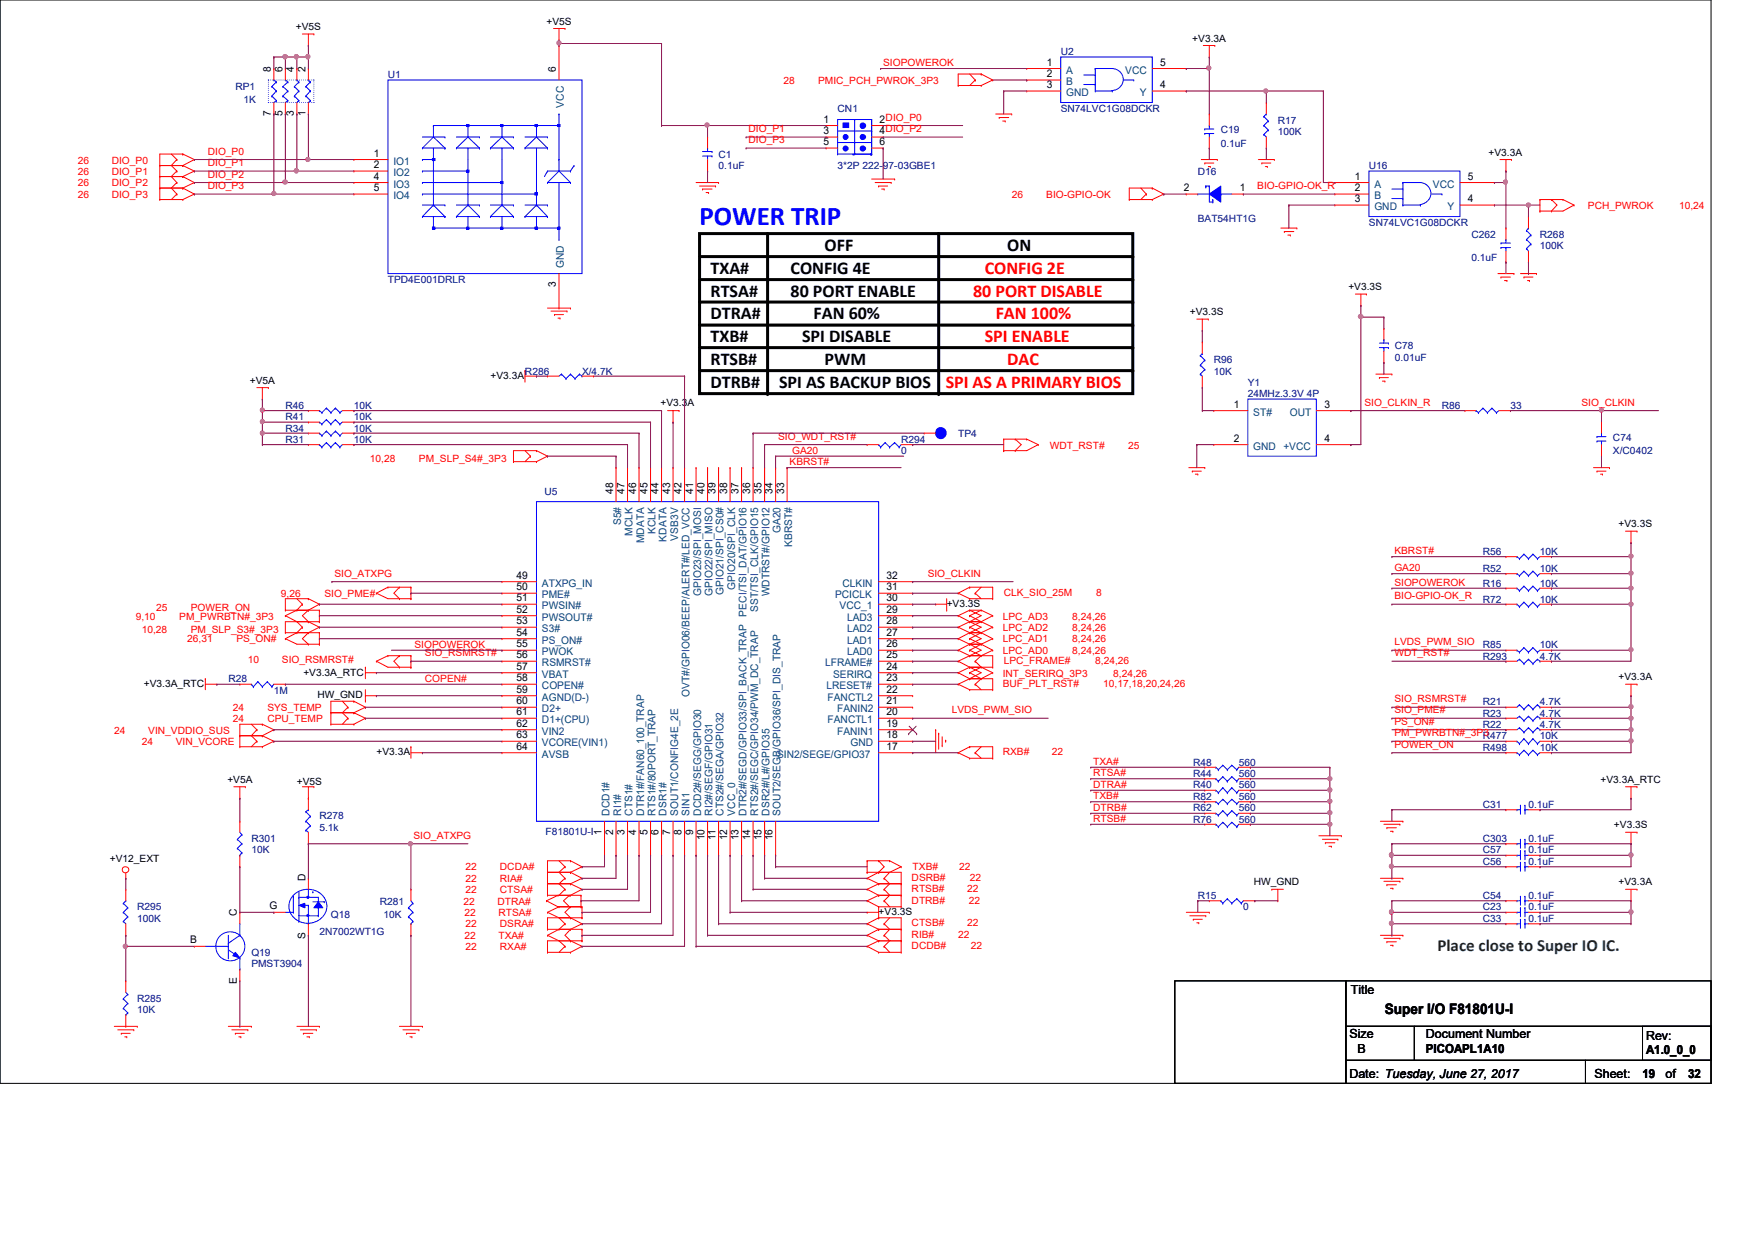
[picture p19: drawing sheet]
<svg xmlns="http://www.w3.org/2000/svg" width="297mm" height="210mm" viewBox="0 0 297 210" stroke-linecap="round" stroke-linejoin="round" font-family="sans-serif">
<defs><g id="words">
<text font-size="4.6" fill="#00f" x="118.4" y="38.1">POWER TRIP</text>
<g font-size="3">
<text x="120.3" y="46.3">TXA#</text>
<text x="133.8" y="46.3">CONFIG 4E</text>
<text x="139.6" y="42.4">OFF</text>
<text x="170.5" y="42.4">ON</text>
<text x="120.3" y="50.2">RTSA#</text>
<text x="133.8" y="50.2">80 PORT ENABLE</text>
<text x="120.3" y="54">DTRA#</text>
<text x="120.3" y="57.9">TXB#</text>
<text x="135.8" y="57.9">SPI DISABLE</text>
<text x="137.7" y="54">FAN 60%</text>
<text x="120.3" y="61.7">RTSB#</text>
<text x="120.3" y="65.6">DTRB#</text>
<text x="131.9" y="65.6">SPI AS BACKUP BIOS</text>
<text x="139.6" y="61.7">PWM</text>
</g>
<g font-size="3" fill="#f00">
<text x="166.7" y="46.3">CONFIG 2E</text>
<text x="164.7" y="50.2">80 PORT DISABLE</text>
<text x="166.7" y="57.9">SPI ENABLE</text>
<text x="168.5" y="54">FAN 100%</text>
<text x="160.1" y="65.6">SPI AS A PRIMARY BIOS</text>
<text x="170.5" y="61.7">DAC</text>
</g>
<text font-size="2.9" fill="#008000" x="243.3" y="161">Place close to Super IO IC.</text>
<text font-size="2.5" x="234.4" y="171.6">Super I/O F81801U-I</text>
<g font-size="2.1">
<text x="228.6" y="168.3">Title</text>
<text x="228.4" y="175.7">Size</text>
<text x="229.7" y="178.2">B</text>
<text x="241.3" y="175.7">Document Number</text>
<text x="241.3" y="178.3">PICOAPL1A10</text>
<text x="278.6" y="178.5">A1.0_0_0</text>
<text x="278.6" y="176.1">Rev:</text>
<text x="228.4" y="182.5">Date: Tuesday, June 27, 2017</text>
<text x="269.9" y="182.5">Sheet:</text>
<text x="278" y="182.5">19</text>
<text x="281.9" y="182.5">of</text>
<text x="285.7" y="182.5">32</text>
</g>
<g font-size="1.8">
<text x="177.2" y="11.1">1</text>
<text x="196.4" y="11.1">5</text>
<text x="45.8" y="12.2" transform="rotate(-90 45.8 12.2)">8</text>
<text x="47.8" y="12.2" transform="rotate(-90 47.8 12.2)">6</text>
<text x="49.7" y="12.2" transform="rotate(-90 49.7 12.2)">4</text>
<text x="51.7" y="12.2" transform="rotate(-90 51.7 12.2)">2</text>
<text x="94.1" y="12.2" transform="rotate(-90 94.1 12.2)">6</text>
<text x="177.2" y="13">2</text>
<text x="177.2" y="14.9">3</text>
<text x="196.4" y="14.9">4</text>
<text x="45.8" y="19.6" transform="rotate(-90 45.8 19.6)">7</text>
<text x="47.8" y="19.6" transform="rotate(-90 47.8 19.6)">5</text>
<text x="49.7" y="19.6" transform="rotate(-90 49.7 19.6)">3</text>
<text x="51.7" y="19.6" transform="rotate(-90 51.7 19.6)">1</text>
<text x="139.4" y="20.7">1</text>
<text x="139.4" y="22.7">3</text>
<text x="148.9" y="20.7">2DIO_P0</text>
<text x="148.9" y="22.7">4DIO_P2</text>
<text x="63.3" y="26.5">1</text>
<text x="63.3" y="28.4">2</text>
<text x="139.4" y="24.6">5</text>
<text x="148.9" y="24.6">6</text>
<text x="63.3" y="30.4">4</text>
<text x="63.3" y="32.3">5</text>
<text x="200.4" y="32.3">2</text>
<text x="209.8" y="32.3">1</text>
<text x="229.3" y="30.4">1</text>
<text x="229.3" y="32.3">2</text>
<text x="229.3" y="34.2">3</text>
<text x="248.5" y="30.4">5</text>
<text x="248.5" y="34.2">4</text>
<text x="94.1" y="48.6" transform="rotate(-90 94.1 48.6)">3</text>
<text x="208.8" y="69">1</text>
<text x="224.2" y="69">3</text>
<text x="208.8" y="74.8">2</text>
<text x="224.2" y="74.8">4</text>
<text x="103.8" y="83.6" transform="rotate(-90 103.8 83.6)">48</text>
<text x="105.7" y="83.6" transform="rotate(-90 105.7 83.6)">47</text>
<text x="107.7" y="83.6" transform="rotate(-90 107.7 83.6)">46</text>
<text x="109.6" y="83.6" transform="rotate(-90 109.6 83.6)">45</text>
<text x="111.5" y="83.6" transform="rotate(-90 111.5 83.6)">44</text>
<text x="113.4" y="83.6" transform="rotate(-90 113.4 83.6)">43</text>
<text x="115.4" y="83.6" transform="rotate(-90 115.4 83.6)">42</text>
<text x="117.3" y="83.6" transform="rotate(-90 117.3 83.6)">41</text>
<text x="119.2" y="83.6" transform="rotate(-90 119.2 83.6)">40</text>
<text x="121.1" y="83.6" transform="rotate(-90 121.1 83.6)">39</text>
<text x="123.1" y="83.6" transform="rotate(-90 123.1 83.6)">38</text>
<text x="125" y="83.6" transform="rotate(-90 125 83.6)">37</text>
<text x="127" y="83.6" transform="rotate(-90 127 83.6)">36</text>
<text x="128.9" y="83.6" transform="rotate(-90 128.9 83.6)">35</text>
<text x="130.8" y="83.6" transform="rotate(-90 130.8 83.6)">34</text>
<text x="132.7" y="83.6" transform="rotate(-90 132.7 83.6)">33</text>
<text x="87.4" y="98">49</text>
<text x="87.4" y="99.9">50</text>
<text x="87.4" y="101.8">51</text>
<text x="150.1" y="101.8">30</text>
<text x="150.1" y="99.9">31</text>
<text x="150.1" y="98">32</text>
<text x="87.4" y="103.7">52</text>
<text x="87.4" y="105.7">53</text>
<text x="87.4" y="107.6">54</text>
<text x="150.1" y="107.6">27</text>
<text x="150.1" y="105.7">28</text>
<text x="150.1" y="103.7">29</text>
<text x="87.4" y="109.6">55</text>
<text x="87.4" y="111.4">56</text>
<text x="87.4" y="113.4">57</text>
<text x="150.1" y="113.4">24</text>
<text x="150.1" y="111.4">25</text>
<text x="150.1" y="109.6">26</text>
<text x="87.4" y="115.3">58</text>
<text x="87.4" y="117.3">59</text>
<text x="87.4" y="119.2">60</text>
<text x="150.1" y="119.2">21</text>
<text x="150.1" y="117.3">22</text>
<text x="150.1" y="115.3">23</text>
<text x="87.4" y="121.1">61</text>
<text x="87.4" y="123">62</text>
<text x="87.4" y="125">63</text>
<text x="150.1" y="125">18</text>
<text x="150.1" y="123">19</text>
<text x="150.1" y="121.1">20</text>
<text x="87.4" y="126.9">64</text>
<text x="150.1" y="126.9">17</text>
<text x="101.8" y="141.3" transform="rotate(-90 101.8 141.3)">1</text>
<text x="103.8" y="141.3" transform="rotate(-90 103.8 141.3)">2</text>
<text x="105.7" y="141.3" transform="rotate(-90 105.7 141.3)">3</text>
<text x="107.7" y="141.3" transform="rotate(-90 107.7 141.3)">4</text>
<text x="109.6" y="141.3" transform="rotate(-90 109.6 141.3)">5</text>
<text x="111.5" y="141.3" transform="rotate(-90 111.5 141.3)">6</text>
<text x="113.4" y="141.3" transform="rotate(-90 113.4 141.3)">7</text>
<text x="115.4" y="141.3" transform="rotate(-90 115.4 141.3)">8</text>
<text x="117.3" y="141.3" transform="rotate(-90 117.3 141.3)">9</text>
<text x="119.2" y="142.2" transform="rotate(-90 119.2 142.2)">10</text>
<text x="121.1" y="142.2" transform="rotate(-90 121.1 142.2)">11</text>
<text x="123.1" y="142.2" transform="rotate(-90 123.1 142.2)">12</text>
<text x="125" y="142.2" transform="rotate(-90 125 142.2)">13</text>
<text x="127" y="142.2" transform="rotate(-90 127 142.2)">14</text>
<text x="128.9" y="142.2" transform="rotate(-90 128.9 142.2)">15</text>
<text x="130.8" y="142.2" transform="rotate(-90 130.8 142.2)">16</text>
<text x="51.7" y="149.2" transform="rotate(-90 51.7 149.2)">D</text>
<text x="40.1" y="155" transform="rotate(-90 40.1 155)">C</text>
<text x="45.6" y="153.9">G</text>
<text x="32.2" y="159.7">B</text>
<text x="51.7" y="158.9" transform="rotate(-90 51.7 158.9)">S</text>
<text x="40.1" y="166.6" transform="rotate(-90 40.1 166.6)">E</text>
</g>
<g font-size="1.8" fill="#004080">
<text x="180.5" y="12.4">A</text>
<text x="180.5" y="14.4">B</text>
<text x="180.5" y="16.3">GND</text>
<text x="190.5" y="12.4">VCC</text>
<text x="192.9" y="16.3">Y</text>
<text x="95.5" y="18.2" transform="rotate(-90 95.5 18.2)">VCC</text>
<text x="66.6" y="27.9">IO1</text>
<text x="66.6" y="29.8">IO2</text>
<text x="66.6" y="31.8">IO3</text>
<text x="66.6" y="33.7">IO4</text>
<text x="232.6" y="31.8">A</text>
<text x="232.6" y="33.7">B</text>
<text x="232.6" y="35.6">GND</text>
<text x="242.5" y="31.8">VCC</text>
<text x="245" y="35.6">Y</text>
<text x="95.5" y="45.4" transform="rotate(-90 95.5 45.4)">GND</text>
<text x="212.1" y="70.4">ST#</text>
<text x="218.3" y="70.4">OUT</text>
<text x="212.1" y="76.1">GND</text>
<text x="217.2" y="76.1">+VCC</text>
<text x="105.1" y="88.9" transform="rotate(-90 105.1 88.9)">S5#</text>
<text x="107.1" y="90.7" transform="rotate(-90 107.1 90.7)">MCLK</text>
<text x="109" y="91.9" transform="rotate(-90 109 91.9)">MDATA</text>
<text x="111" y="90.4" transform="rotate(-90 111 90.4)">KCLK</text>
<text x="112.8" y="91.7" transform="rotate(-90 112.8 91.7)">KDATA</text>
<text x="114.8" y="91.5" transform="rotate(-90 114.8 91.5)">VSB3V</text>
<text x="132.1" y="90.3" transform="rotate(-90 132.1 90.3)">GA20</text>
<text x="134.1" y="92.6" transform="rotate(-90 134.1 92.6)">KBRST#</text>
<text x="91.7" y="99.3">ATXPG_IN</text>
<text x="91.7" y="101.3">PME#</text>
<text x="118.7" y="100.9" transform="rotate(-90 118.7 100.9)">GPIO23/SPI_MOSI</text>
<text x="120.6" y="100.9" transform="rotate(-90 120.6 100.9)">GPIO22/SPI_MISO</text>
<text x="122.5" y="100.8" transform="rotate(-90 122.5 100.8)">GPIO21/SPI_CS0#</text>
<text x="124.4" y="99.8" transform="rotate(-90 124.4 99.8)">GPIO20/SPI_CLK</text>
<text x="130.3" y="100.9" transform="rotate(-90 130.3 100.9)">WDTRST#/GPIO12</text>
<text x="141.3" y="101.3">PCICLK</text>
<text x="142.6" y="99.3">CLKIN</text>
<text x="91.7" y="103.1">PWSIN#</text>
<text x="91.7" y="105.1">PWSOUT#</text>
<text x="91.7" y="107">S3#</text>
<text x="126.4" y="104.4" transform="rotate(-90 126.4 104.4)">PECI/TSI_DAT/GPIO16</text>
<text x="128.3" y="103.5" transform="rotate(-90 128.3 103.5)">SST/TSI_CLK/GPIO15</text>
<text x="142.1" y="103.1">VCC_1</text>
<text x="143.4" y="107">LAD2</text>
<text x="143.4" y="105.1">LAD3</text>
<text x="91.7" y="109">PS_ON#</text>
<text x="91.7" y="110.9">PWOK</text>
<text x="91.7" y="112.8">RSMRST#</text>
<text x="139.7" y="112.8">LFRAME#</text>
<text x="143.4" y="110.9">LAD0</text>
<text x="143.4" y="109">LAD1</text>
<text x="91.7" y="114.7">VBAT</text>
<text x="91.7" y="116.7">COPEN#</text>
<text x="91.7" y="118.6">AGND(D-)</text>
<text x="116.7" y="117.9" transform="rotate(-90 116.7 117.9)">OVT#/GPIO06/BEEP/ALERT#/LED_VCC</text>
<text x="139.9" y="116.7">LRESET#</text>
<text x="140.1" y="118.6">FANCTL2</text>
<text x="141" y="114.7">SERIRQ</text>
<text x="91.7" y="120.6">D2+</text>
<text x="91.7" y="122.4">D1+(CPU)</text>
<text x="91.7" y="124.4">VIN2</text>
<text x="140.1" y="122.4">FANCTL1</text>
<text x="141.7" y="124.4">FANIN1</text>
<text x="141.7" y="120.6">FANIN2</text>
<text x="91.7" y="126.3">VCORE(VIN1)</text>
<text x="91.7" y="128.3">AVSB</text>
<text x="131.5" y="128.3">SIN2/SEGE/GPIO37</text>
<text x="144" y="126.3">GND</text>
<text x="103.2" y="138.1" transform="rotate(-90 103.2 138.1)">DCD1#</text>
<text x="105.1" y="138.1" transform="rotate(-90 105.1 138.1)">RI1#</text>
<text x="107.1" y="138.1" transform="rotate(-90 107.1 138.1)">CTS1#</text>
<text x="109" y="138.1" transform="rotate(-90 109 138.1)">DTR1#/FAN60_100_TRAP</text>
<text x="111" y="138.1" transform="rotate(-90 111 138.1)">RTS1#/80PORT_TRAP</text>
<text x="112.8" y="138.1" transform="rotate(-90 112.8 138.1)">DSR1#</text>
<text x="114.8" y="138.1" transform="rotate(-90 114.8 138.1)">SOUT1/CONFIG4E_2E</text>
<text x="116.7" y="138.1" transform="rotate(-90 116.7 138.1)">SIN1</text>
<text x="118.7" y="138.1" transform="rotate(-90 118.7 138.1)">DCD2#/SEGG/GPIO30</text>
<text x="120.6" y="138.1" transform="rotate(-90 120.6 138.1)">RI2#/SEGF/GPIO31</text>
<text x="122.5" y="138.1" transform="rotate(-90 122.5 138.1)">CTS2#/SEGA/GPIO32</text>
<text x="124.4" y="138.1" transform="rotate(-90 124.4 138.1)">VCC_0</text>
<text x="126.4" y="138.1" transform="rotate(-90 126.4 138.1)">DTR2#/SEGD/GPIO33/SPI_BACK_TRAP</text>
<text x="128.3" y="138.1" transform="rotate(-90 128.3 138.1)">RTS2#/SEGC/GPIO34/PWM_DC_TRAP</text>
<text x="130.3" y="138.1" transform="rotate(-90 130.3 138.1)">DSR2#/L#/GPIO35</text>
<text x="132.1" y="138.1" transform="rotate(-90 132.1 138.1)">SOUT2/SEGB/GPIO36/SPI_DIS_TRAP</text>
</g>
<g font-size="1.7">
<text x="50.1" y="5.1">+V5S</text>
<text x="92.5" y="4.1">+V5S</text>
<text x="201.8" y="7">+V3.3A</text>
<text x="251.9" y="26.3">+V3.3A</text>
<text x="201.4" y="53.3">+V3.3S</text>
<text x="228.2" y="49.1">+V3.3S</text>
<text x="42.3" y="64.9">+V5A</text>
<text x="83" y="64.2">+V3.3A</text>
<text x="111.8" y="68.7">+V3.3A</text>
<text x="273.9" y="89.2">+V3.3S</text>
<text x="160.2" y="102.8">+V3.3S</text>
<text x="24.3" y="116.2">+V3.3A_RTC</text>
<text x="51.3" y="114.4">+V3.3A_RTC</text>
<text x="53.7" y="118.2">HW_GND</text>
<text x="273.9" y="115.1">+V3.3A</text>
<text x="63.7" y="127.8">+V3.3A</text>
<text x="38.5" y="132.5">+V5A</text>
<text x="50.2" y="132.8">+V5S</text>
<text x="270.9" y="132.5">+V3.3A_RTC</text>
<text x="273.2" y="140.2">+V3.3S</text>
<text x="18.6" y="146">+V12_EXT</text>
<text x="212.2" y="149.9">HW_GND</text>
<text x="273.9" y="149.9">+V3.3A</text>
<text x="148.7" y="154.9">+V3.3S</text>
</g>
<g font-size="1.7" fill="#f00">
<text x="149.5" y="11.2">SIOPOWEROK</text>
<text x="132.6" y="14.1">28</text>
<text x="138.5" y="14.1">PMIC_PCH_PWROK_3P3</text>
<text x="126.7" y="22.4">DIO_P1</text>
<text x="13.2" y="27.7">26</text>
<text x="13.2" y="29.6">26</text>
<text x="18.9" y="27.7">DIO_P0</text>
<text x="18.9" y="29.6">DIO_P1</text>
<text x="35.2" y="28.1">DIO_P1</text>
<text x="35.2" y="26.2">DIO_P0</text>
<text x="126.7" y="24.2">DIO_P3</text>
<text x="13.2" y="31.5">26</text>
<text x="13.2" y="33.4">26</text>
<text x="18.9" y="31.5">DIO_P2</text>
<text x="18.9" y="33.4">DIO_P3</text>
<text x="35.2" y="30.1">DIO_P2</text>
<text x="35.2" y="32">DIO_P3</text>
<text x="171.2" y="33.4">26</text>
<text x="177.1" y="33.4">BIO-GPIO-OK</text>
<text x="212.8" y="32">BIO-GPIO-OK_R</text>
<text x="268.8" y="35.4">PCH_PWROK</text>
<text x="284.2" y="35.4">10,24</text>
<text x="230.9" y="68.7">SIO_CLKIN_R</text>
<text x="267.7" y="68.7">SIO_CLKIN</text>
<text x="131.7" y="74.4">SIO_WDT_RST#</text>
<text x="134.1" y="76.8">GA20</text>
<text x="177.7" y="75.9">WDT_RST#</text>
<text x="191" y="75.9">25</text>
<text x="62.6" y="78.2">10,28</text>
<text x="70.9" y="78.2">PM_SLP_S4#_3P3</text>
<text x="133.6" y="78.7">KBRST#</text>
<text x="236" y="93.8">KBRST#</text>
<text x="47.5" y="101">9,26</text>
<text x="54.9" y="101">SIO_PME#</text>
<text x="56.6" y="97.6">SIO_ATXPG</text>
<text x="157" y="97.6">SIO_CLKIN</text>
<text x="169.9" y="100.8">CLK_SIO_25M</text>
<text x="185.5" y="100.8">8</text>
<text x="236" y="99.1">SIOPOWEROK</text>
<text x="236" y="96.7">GA20</text>
<text x="236" y="101.4">BIO-GPIO-OK_R</text>
<text x="23" y="104.9">9,10</text>
<text x="24" y="107.2">10,28</text>
<text x="26.5" y="103.4">25</text>
<text x="30.3" y="104.9">PM_PWRBTN#_3P3</text>
<text x="32.3" y="107.2">PM_SLP_S3#_3P3</text>
<text x="32.3" y="103.4">POWER_ON</text>
<text x="169.7" y="104.9">LPC_AD3</text>
<text x="169.7" y="106.8">LPC_AD2</text>
<text x="181.5" y="104.9">8,24,26</text>
<text x="181.5" y="106.8">8,24,26</text>
<text x="31.7" y="108.7">26,31</text>
<text x="40" y="108.7">PS_ON#</text>
<text x="41.9" y="112.2">10</text>
<text x="47.7" y="112.2">SIO_RSMRST#</text>
<text x="70.1" y="109.6">SIOPOWEROK</text>
<text x="71.9" y="111.1">SIO_RSMRST#</text>
<text x="169.7" y="108.7">LPC_AD1</text>
<text x="169.7" y="110.7">LPC_AD0</text>
<text x="169.9" y="112.4">LPC_FRAME#</text>
<text x="181.5" y="108.7">8,24,26</text>
<text x="181.5" y="110.7">8,24,26</text>
<text x="185.4" y="112.4">8,24,26</text>
<text x="236" y="109.2">LVDS_PWM_SIO</text>
<text x="236" y="111.1">WDT_RST#</text>
<text x="71.9" y="115.4">COPEN#</text>
<text x="169.7" y="116.2">BUF_PLT_RST#</text>
<text x="169.7" y="114.6">INT_SERIRQ_3P3</text>
<text x="186.7" y="116.2">10,17,18,20,24,26</text>
<text x="188.4" y="114.6">8,24,26</text>
<text x="236" y="118.9">SIO_RSMRST#</text>
<text x="19.3" y="124.2">24</text>
<text x="25.1" y="124.2">VIN_VDDIO_SUS</text>
<text x="39.4" y="122.3">24</text>
<text x="39.4" y="120.3">24</text>
<text x="45.3" y="122.3">CPU_TEMP</text>
<text x="45.3" y="120.3">SYS_TEMP</text>
<text x="161.1" y="120.7">LVDS_PWM_SIO</text>
<text x="236" y="120.7">SIO_PME#</text>
<text x="236" y="122.7">PS_ON#</text>
<text x="236" y="124.6">PM_PWRBTN#_3P3</text>
<text x="24" y="126.2">24</text>
<text x="29.8" y="126.2">VIN_VCORE</text>
<text x="169.7" y="127.8">RXB#</text>
<text x="178" y="127.8">22</text>
<text x="185" y="131.4">RTSA#</text>
<text x="185" y="129.5">TXA#</text>
<text x="236" y="126.6">POWER_ON</text>
<text x="185" y="133.4">DTRA#</text>
<text x="185" y="137.2">DTRB#</text>
<text x="185" y="135.3">TXB#</text>
<text x="70" y="142">SIO_ATXPG</text>
<text x="185" y="139.1">RTSB#</text>
<text x="78.8" y="147.3">22</text>
<text x="78.8" y="149.3">22</text>
<text x="84.6" y="147.3">DCDA#</text>
<text x="84.6" y="149.3">RIA#</text>
<text x="154.3" y="149.1">DSRB#</text>
<text x="154.5" y="147.3">TXB#</text>
<text x="162.3" y="147.3">22</text>
<text x="164.1" y="149.1">22</text>
<text x="78.4" y="153.2">22</text>
<text x="78.6" y="155.1">22</text>
<text x="78.8" y="151.2">22</text>
<text x="84.2" y="153.2">DTRA#</text>
<text x="84.4" y="155.1">RTSA#</text>
<text x="84.6" y="151.2">CTSA#</text>
<text x="154.3" y="151">RTSB#</text>
<text x="154.3" y="153">DTRB#</text>
<text x="163.7" y="151">22</text>
<text x="164" y="153">22</text>
<text x="78.6" y="158.9">22</text>
<text x="78.8" y="157">22</text>
<text x="78.8" y="160.9">22</text>
<text x="84.4" y="158.9">TXA#</text>
<text x="84.6" y="157">DSRA#</text>
<text x="84.6" y="160.9">RXA#</text>
<text x="154.3" y="156.8">CTSB#</text>
<text x="154.3" y="158.8">RIB#</text>
<text x="154.3" y="160.7">DCDB#</text>
<text x="162.2" y="158.8">22</text>
<text x="163.7" y="156.8">22</text>
<text x="164.3" y="160.7">22</text>
</g>
<g font-size="1.7" fill="#000080">
<text x="179.5" y="9.3">U2</text>
<text x="39.8" y="15.2">RP1</text>
<text x="41.2" y="17.4">1K</text>
<text x="65.7" y="13.2">U1</text>
<text x="141.8" y="19">CN1</text>
<text x="179.5" y="19">SN74LVC1G08DCKR</text>
<text x="206.6" y="22.4">C19</text>
<text x="216.3" y="20.9">R17</text>
<text x="216.3" y="22.9">100K</text>
<text x="121.6" y="26.7">C1</text>
<text x="121.6" y="28.6">0.1uF</text>
<text x="141.8" y="28.6">3*2P 222-97-03GBE1</text>
<text x="202.7" y="29.6">D16</text>
<text x="206.6" y="24.8">0.1uF</text>
<text x="231.7" y="28.6">U16</text>
<text x="202.7" y="37.5">BAT54HT1G</text>
<text x="231.7" y="38.3">SN74LVC1G08DCKR</text>
<text x="249" y="40.2">C262</text>
<text x="260.6" y="40.2">R268</text>
<text x="65.7" y="47.9">TPD4E001DRLR</text>
<text x="249" y="44.1">0.1uF</text>
<text x="260.6" y="42.2">100K</text>
<text x="236.1" y="59.1">C78</text>
<text x="88.9" y="63.4">R286</text>
<text x="98.5" y="63.4">X/4.7K</text>
<text x="205.4" y="61.5">R96</text>
<text x="205.4" y="63.4">10K</text>
<text x="211.2" y="65.3">Y1</text>
<text x="236.1" y="61">0.01uF</text>
<text x="48.3" y="71.1">R41</text>
<text x="48.3" y="69.2">R46</text>
<text x="59.9" y="71.1">10K</text>
<text x="59.9" y="69.2">10K</text>
<text x="211.2" y="67.2">24MHz.3.3V 4P</text>
<text x="244" y="69.2">R86</text>
<text x="255.6" y="69.2">33</text>
<text x="48.3" y="74.9">R31</text>
<text x="48.3" y="73.1">R34</text>
<text x="59.9" y="74.9">10K</text>
<text x="59.9" y="73.1">10K</text>
<text x="152.5" y="74.9">R294</text>
<text x="152.5" y="76.9">0</text>
<text x="162.2" y="74">TP4</text>
<text x="273" y="74.6">C74</text>
<text x="273" y="76.9">X/C0402</text>
<text x="92.2" y="83.8">U5</text>
<text x="251" y="93.9">R56</text>
<text x="260.6" y="93.9">10K</text>
<text x="251" y="96.8">R52</text>
<text x="251" y="99.3">R16</text>
<text x="260.6" y="96.8">10K</text>
<text x="260.6" y="99.3">10K</text>
<text x="251" y="102">R72</text>
<text x="260.6" y="102">10K</text>
<text x="251" y="111.7">R293</text>
<text x="251" y="109.7">R85</text>
<text x="260.6" y="111.7">4.7K</text>
<text x="260.6" y="109.7">10K</text>
<text x="38.6" y="115.5">R28</text>
<text x="46.4" y="117.4">1M</text>
<text x="251" y="119.4">R21</text>
<text x="260.6" y="119.4">4.7K</text>
<text x="251" y="123.2">R22</text>
<text x="251" y="121.3">R23</text>
<text x="251" y="125.1">R477</text>
<text x="260.6" y="125.1">10K</text>
<text x="260.6" y="123.2">4.7K</text>
<text x="260.6" y="121.3">4.7K</text>
<text x="202" y="129.6">R48</text>
<text x="202" y="131.5">R44</text>
<text x="209.7" y="129.6">560</text>
<text x="209.7" y="131.5">560</text>
<text x="251" y="127.1">R498</text>
<text x="260.6" y="127.1">10K</text>
<text x="202" y="135.4">R82</text>
<text x="202" y="133.4">R40</text>
<text x="202" y="137.3">R62</text>
<text x="209.7" y="135.4">560</text>
<text x="209.7" y="133.4">560</text>
<text x="209.7" y="137.3">560</text>
<text x="251" y="136.7">C31</text>
<text x="258.7" y="136.7">0.1uF</text>
<text x="42.5" y="142.5">R301</text>
<text x="54.1" y="138.7">R278</text>
<text x="54.1" y="140.6">5.1k</text>
<text x="92.3" y="141.4">F81801U-I</text>
<text x="202" y="139.3">R76</text>
<text x="209.7" y="139.3">560</text>
<text x="251" y="142.5">C303</text>
<text x="258.7" y="142.5">0.1uF</text>
<text x="42.5" y="144.4">10K</text>
<text x="251" y="146.4">C56</text>
<text x="251" y="144.4">C57</text>
<text x="258.7" y="146.4">0.1uF</text>
<text x="258.7" y="144.4">0.1uF</text>
<text x="23.2" y="154.1">R295</text>
<text x="56" y="155.4">Q18</text>
<text x="64.3" y="153.2">R281</text>
<text x="64.9" y="155.4">10K</text>
<text x="202.7" y="152.1">R15</text>
<text x="210.4" y="154.1">0</text>
<text x="251" y="154.1">C23</text>
<text x="251" y="152.1">C54</text>
<text x="258.7" y="154.1">0.1uF</text>
<text x="258.7" y="152.1">0.1uF</text>
<text x="23.2" y="156">100K</text>
<text x="42.5" y="161.8">Q19</text>
<text x="54.1" y="158.3">2N7002WT1G</text>
<text x="251" y="156">C33</text>
<text x="258.7" y="156">0.1uF</text>
<text x="42.5" y="163.7">PMST3904</text>
<text x="23.2" y="169.6">R285</text>
<text x="23.2" y="171.5">10K</text>
</g>
</g></defs>
<path d="M0 0h289.6v183.4h-289.6zM198.8 166h29v17.4h-29zM227.8 173.7h11.6v5.8h-11.6zM227.8 179.5h40.5v3.9h-40.5zM227.8 166h61.8v7.7h-61.8zM239.4 173.7h50.2v5.8h-50.2zM268.3 179.5h21.3v3.9h-21.3zM278 173.7h11.6v5.8h-11.6z" fill="none" stroke="#000" stroke-width=".17"/>
<path d="M118.4 39.5h73.3v27.1h-73.3zM129.9 39.5v27.1M158.9 39.5v27.1M118.4 43.4h73.3M118.4 47.3h73.3M118.4 51.1h73.3M118.4 55h73.3M118.4 58.8h73.3M118.4 62.7h73.3" fill="none" stroke="#000" stroke-width=".51"/>
<g fill="#000">
<circle cx="191.7" cy="43.4" r=".25"/>
<circle cx="191.7" cy="47.3" r=".25"/>
<circle cx="191.7" cy="55" r=".25"/>
<circle cx="191.7" cy="58.8" r=".25"/>
<circle cx="191.7" cy="51.1" r=".25"/>
<circle cx="129.9" cy="66.6" r=".25"/>
<circle cx="158.9" cy="66.6" r=".25"/>
<circle cx="191.7" cy="62.7" r=".25"/>
</g>
<g fill="none" stroke="#f00" stroke-width=".17">
<path d="M51.2 5.8h1.9M52.2 7.7h.1M52.2 5.8v1.9M53.1 5.8h.1M93.7 4.8h1.9M94.6 6.8h.1M94.6 4.8v2M95.6 4.8h.1M162.2 14.5h.1M162.2 14.5h3.9M164.1 12.5l1 1M165.1 13.5h.1"/>
<path d="M165.1 13.5l-1 1M166.1 12.5h.1M166.1 14.5h.1M166.1 12.5h-3.9v2M166.1 12.5l1.9 1M168 13.5h.1M168 13.5l-1.9 1M168.5 19.3h2.7M169.1 19.9h.1M169.1 19.9h1.6M171.2 19.3h.1M173.8 11.6h.1"/>
<path d="M173.8 13.5h.1M173.8 15.4h.1M173.8 11.6h5.7M173.8 13.5h5.7M173.8 15.4h5.7M195 11.6h5.8M195 15.4h5.8M200.8 11.6h.1M200.8 15.4h.1M203.7 7.7h1.9M204.7 9.7h.1M204.7 19.3h.1"/>
<path d="M204.7 7.7v2M204.7 19.3v2M205.6 7.7h.1M27 28h.1M27 29.9h.1M27 31.8h.1M27 33.8h.1M27 28h3.9M27 29.9h3.9M27 31.8h3.9M27 33.8h3.9M29 26.1l.9 .9"/>
<path d="M29.9 27h.1M29.9 29h.1M29.9 30.9h.1M29.9 32.9h.1M29.9 27l-.9 1 .9 1M29.9 29l-.9 .9 .9 1M29.9 30.9l-.9 .9 .9 1.1M29.9 32.9l-.9 .9M30.9 26.1h.1M30.9 28h.1M30.9 29.9h.1M30.9 31.8h.1"/>
<path d="M30.9 33.8h.1M30.9 26.1h-3.9v7.7M30.9 26.1l2 .9M30.9 28l2 1M30.9 29.9l2 1M30.9 31.8l2 1.1M32.9 27h.1M32.9 29h.1M32.9 30.9h.1M32.9 32.9h.1M32.9 27l-2 1M32.9 29l-2 .9"/>
<path d="M32.9 30.9l-2 .9M32.9 32.9l-2 .9M117.8 30.9h3.8M118.4 31.5h2.7M118.9 32h.1M118.9 32h1.6M119.5 32.6h.4M119.9 32.6h.1M121.1 31.5h.1M121.6 30.9h.1M147.5 30.3h3.9M148.1 30.9h2.7"/>
<path d="M148.7 31.5h.1M148.7 31.5h1.5M149.2 32h.4M149.6 32h.1M150.8 30.9h.1M151.4 30.3h.1M169.7 20.5h.4M170.1 20.5h.1M191.1 33.8h.1M191.1 33.8h3.9M193.1 31.8l.9 1.1M194 32.9h.1"/>
<path d="M194 32.9l-.9 .9M195 31.8h.1M195 33.8h.1M195 31.8h-3.9v2M195 31.8l2 1.1M197 32.9h.1M197 32.9l-2 .9M203.3 27h2.7M203.9 27.6h.1M203.9 27.6h1.5M204.5 28.2h.3M204.7 25.1h.1"/>
<path d="M204.7 23.2v1.9M204.8 28.2h.1M206 27h.1M213 27h2.7M213.6 27.6h.1M213.6 27.6h1.5M214.2 28.2h.3M214.5 28.2h.1M215.7 27h.1M216.8 38.6h2.7M217.4 39.2h.1M217.4 39.2h1.6"/>
<path d="M218 39.8h.4M218.4 39.8h.1M219.5 38.6h.1M253.9 27h1.9M254.9 29h.1M254.9 27v2M255.8 27h.1M260.6 35.7h.1M260.6 33.8h.1M260.6 33.8h3.9M260.6 33.8v1.9M262.6 35.7h.1"/>
<path d="M262.6 33.8h.1M262.6 33.8l.9 .9-.9 1M264.5 33.8h.1M264.5 33.8l1.9 .9M266.4 34.7h.1M266.4 34.7l-1.9 1h-3.9M92.7 52.2h3.9M93.3 52.7h2.7M93.8 53.3h.1M93.8 53.3h1.6M94.4 53.8h.4M94.8 53.8h.1"/>
<path d="M96 52.7h.1M96.6 52.2h.1M202.6 54h1.9M203.5 56h.1M203.5 57.9h.1M203.5 54v2M203.5 57.9v2M204.5 54h.1M229.4 49.8h1.9M230.3 51.7h.1M230.3 49.8v1.9M231.3 49.8h.1"/>
<path d="M234.2 55.6h.1M234.2 55.6v1.9M234.2 59.4v2M253.5 46.3h2.7M254 46.9h.1M254 46.9h1.6M254.6 47.5h.5M255.1 47.5h.1M256.2 46.3h.1M257.3 46.3h2.8M257.9 46.9h.1M257.9 46.9h1.6"/>
<path d="M258.5 47.5h.4M258.9 47.5h.1M260.1 46.3h.1M43.5 65.6h1.9M44.4 67.6h.1M44.4 65.6v2M45.4 65.6h.1M52.2 71.5h.1M52.2 71.5h1.9M58 71.5h1.9M59.9 71.5h.1M86.9 78.1h.1"/>
<path d="M86.9 78.1h3.9M88.9 62.7h.1M88.9 63.7h1.9M88.9 62.7v2M88.9 76.3l.9 .9M89.8 77.2h.1M89.8 77.2l-.9 .9M90.8 63.7h.1M90.8 76.3h.1M90.8 78.1h.1M90.8 76.3h-3.9v1.8M90.8 76.3l1.9 .9"/>
<path d="M92.7 77.2h.1M92.7 77.2l-1.9 .9M113 69.5h1.9M113.9 71.5h.1M113.9 69.5v2M114.9 69.5h.1M146.8 75.3h.1M146.8 75.3h1.9M152.5 75.3h2M154.5 75.3h.1M169.9 76.3h.1M169.9 74.3h.1"/>
<path d="M169.9 74.3h3.9M169.9 74.3v2M171.8 76.3h.1M171.8 74.3h.1M171.8 74.3l1 1-1 1M173.8 74.3h.1M173.8 74.3l1.9 1M175.7 75.3h.1M175.7 75.3l-1.9 1h-3.9M201.2 79.2h2.7M201.8 79.8h.1M201.8 79.8h1.5"/>
<path d="M203.5 65.6h.1M203.5 63.7v1.9M203.9 79.2h.1M205.4 75.3h.1M205.4 69.5h.1M205.4 69.5h5.8M205.4 75.3h5.8M222.8 69.5h5.8M222.8 75.3h5.8M228.6 75.3h.1M228.6 69.5h.1M232.9 63.3h2.7"/>
<path d="M233.5 63.9h.1M233.5 63.9h1.5M234 64.5h.4M234.2 61.4h.1M234.4 64.5h.1M235.6 63.3h.1M247.9 69.5h.1M247.9 69.5h1.9M253.7 69.5h1.9M255.6 69.5h.1M269.7 79.2h2.7M270.3 79.8h.1"/>
<path d="M270.3 79.8h1.5M272.4 79.2h.1M65.7 99.4h.1M65.7 99.4h3.9M65.7 99.4l-2 1M67.6 99.4h.1M67.6 99.4l-.9 1 .9 .9M69.6 99.4h.1M69.6 99.4v1.9M164.1 99.4h.1M164.1 99.4h3.9v1.9M164.1 99.4l-1.9 1"/>
<path d="M166.1 99.4l-1 1M202.3 80.3h.4M202.7 80.3h.1M270.9 80.3h.3M271.2 80.3h.1M275.1 89.9h2M276.1 91.9h.1M276.1 89.9v2M277.1 89.9h.1M34.8 114.9h.1M34.8 115.8h1.9M34.8 114.9v1.9"/>
<path d="M36.7 115.8h.1M48.3 107.1h.1M48.3 108.1h.1M48.3 103.3h.1M48.3 104.2h.1M48.3 103.3h5.8M48.3 107.1h5.8M48.3 108.1l1.9 1h3.9M48.3 104.2l1.9 1 1 1M50.2 107.1h.1M50.2 103.3h.1M50.2 107.1l-1.9 1"/>
<path d="M50.2 101.3l1 1M50.2 103.3l-1.9 .9M51.2 106.2h.1M51.2 102.3h.1M51.2 106.2l-1 .9M51.2 102.3l-1 1M52.2 105.2h.1M52.2 107.1h.1M52.2 109.1h.1M52.2 101.3h.1M52.2 103.3h.1M52.2 101.3h-3.9v2"/>
<path d="M52.2 105.2l1.9 1M52.2 107.1l-1 1 1 1M52.2 101.3l1.9 1M52.2 103.3l-1 .9 1 1M54.1 106.2h.1M54.1 109.1h.1M54.1 107.1h.1M54.1 102.3h.1M54.1 105.2h.1M54.1 103.3h.1M54.1 105.2h-5.8v1.9M54.1 106.2l-1.9 .9"/>
<path d="M54.1 103.3v1.9M54.1 107.1v2M54.1 102.3l-1.9 1M58 118.7l.9 1M58.9 119.7h.1M58.9 119.7l-.9 .9 .9 1M59.9 118.7h.1M59.9 118.7h-3.9v3.9M59.9 118.7l1.9 1M61.8 118.7h.1M61.8 112.9h.1M61.8 119.7h.1"/>
<path d="M61.8 112.9v2M61.8 116.8v1.9M61.8 117.8h1.9M61.8 113.9h1.9M61.8 119.7l-1.9 .9M63.7 117.8h.1M63.7 113.9h.1M63.7 100.4h.1M63.7 111.9h.1M63.7 100.4l2 .9h3.9M63.7 111.9l2 1h3.9M65.7 111h.1"/>
<path d="M65.7 111h3.9M65.7 111l-2 .9M67.6 101.3h.1M67.6 112.9h.1M67.6 111h.1M67.6 111l-.9 .9 .9 1M69.6 101.3h.1M69.6 112.9h.1M69.6 111h.1M69.6 111v1.9M158.4 102.3h.1M158.4 102.3h1.8"/>
<path d="M160.2 103.3h.1M160.2 101.3v2M162.2 100.4h.1M162.2 111.9h.1M162.2 115.8h.1M162.2 104.2h.1M162.2 106.2h.1M162.2 108.1h.1M162.2 110.1h.1M162.2 113.9h.1M162.2 100.4l1.9 .9M162.2 111.9l1.9 1"/>
<path d="M162.2 115.8l1.9 1M162.2 104.2l1.9 1M162.2 106.2l1.9 .9M162.2 108.1l1.9 1M162.2 110.1l1.9 .9M162.2 113.9l1.9 1M164.1 101.3h.1M164.1 111h.1M164.1 112.9h.1M164.1 114.9h.1M164.1 116.8h.1M164.1 103.3h.1"/>
<path d="M164.1 105.2h.1M164.1 104.2h.1M164.1 107.1h.1M164.1 106.2h.1M164.1 109.1h.1M164.1 108.1h.1M164.1 110.1h.1M164.1 113.9h.1M164.1 101.3h3.9M164.1 111h3.9v1.9M164.1 114.9h3.9v1.9M164.1 112.9h3.9"/>
<path d="M164.1 109.1l2 1-3.9 1.8M164.1 116.8h3.9M164.1 114.9l-1.9 .9M164.1 105.2h2M164.1 103.3h2M164.1 103.3l-1.9 .9M164.1 103.3l2 .9-2 1M164.1 104.2l2 1M164.1 107.1h2M164.1 105.2l-1.9 1M164.1 105.2l2 1-2 .9M164.1 106.2l2 .9"/>
<path d="M164.1 109.1h2M164.1 107.1l-1.9 1M164.1 107.1l2 1-2 1M164.1 108.1l2 1M164.1 109.1l-1.9 1M164.1 110.1l2 .9M164.1 112.9l-1.9 1M164.1 112.9l2 1-2 1M164.1 113.9l2 1M165.1 100.4h.1M165.1 111.9h.1M165.1 115.8h.1"/>
<path d="M165.1 100.4l1 .9M165.1 111.9l1 1M165.1 115.8l1 1M166.1 105.2h.1M166.1 103.3h.1M166.1 107.1h.1M166.1 109.1h.1M166.1 111h.1M166.1 114.9h.1M166.1 112.9h.1M166.1 111l-1 .9M166.1 114.9l-1 .9"/>
<path d="M166.1 103.3l1.9 .9M166.1 103.3l-2 .9M166.1 105.2l1.9 1M166.1 105.2l-2 1M166.1 107.1l1.9 1M166.1 107.1l-2 1M166.1 109.1l1.9 1M166.1 109.1l-2 1M166.1 112.9l1.9 1M166.1 112.9l-2 1M168 101.3h.1M168 112.9h.1"/>
<path d="M168 116.8h.1M168 104.2h.1M168 106.2h.1M168 108.1h.1M168 110.1h.1M168 113.9h.1M168 104.2l-1.9 1M168 106.2l-1.9 .9M168 108.1l-1.9 1M168 110.1l-1.9 .9M168 113.9l-1.9 1M275.1 115.8h2"/>
<path d="M276.1 117.8h.1M276.1 115.8v2M277.1 115.8h.1M39.6 133.2h1.9M40.6 135.1h.1M40.6 126.4h.1M40.6 124.5h.1M40.6 139h.1M40.6 133.2v1.9M40.6 139v1.9M40.6 126.4h3.8M40.6 124.5h3.8"/>
<path d="M41.5 133.2h.1M42.5 122.6l1 .9M43.5 125.5h.1M43.5 123.5h.1M43.5 125.5l-1 .9M43.5 123.5l-1 1 1 1M44.4 124.5h.1M44.4 126.4h.1M44.4 122.6h.1M44.4 122.6h-3.8v3.8M44.4 124.5l2 1M44.4 122.6l2 .9"/>
<path d="M46.4 125.5h.1M46.4 123.5h.1M46.4 125.5l-2 .9M46.4 123.5l-2 1M51.2 133.2h1.9M52.2 135.1h.1M52.2 133.2v3.9M53.1 133.2h.1M56 122.6h.1M56 120.6h.1M56 122.6h3.9M56 120.6h3.9"/>
<path d="M58.9 121.6h.1M58.9 121.6l-.9 1M59.9 120.6h.1M59.9 122.6h.1M59.9 120.6l1.9 1M61.8 121.6h.1M61.8 121.6l-1.9 1M69.6 126.4h.1M69.6 127.4h1.9M69.6 126.4v2M71.5 127.4h.1M158.4 123.5h.1"/>
<path d="M158.4 123.5v3.9M158.9 124.1h.1M158.9 124.1v2.7M159.5 126.2h.1M159.5 124.7v1.5M160.1 125.3h.1M160.1 125.3v.3M162.2 127.4h.1M162.2 127.4l1.9 1M164.1 126.4h.1M164.1 128.4h.1M164.1 126.4h3.9v2"/>
<path d="M164.1 128.4h3.9M164.1 126.4l-1.9 1M165.1 127.4h.1M165.1 127.4l1 1M166.1 126.4l-1 1M168 128.4h.1M203.9 129.9h.1M203.9 129.9h1.9M209.7 129.9h1.9M211.6 129.9h.1M233.6 139h3.8M234.2 139.5h2.7"/>
<path d="M236.9 139.5h.1M237.4 139h.1M254.9 127.4h.1M254.9 123.5h.1M254.9 137.1h.1M254.9 127.4h1.8M254.9 123.5h1.8M254.9 137.1h1.8M258.7 137.1h1.9M260.6 137.1h.1M260.6 127.4h2M260.6 123.5h2"/>
<path d="M262.6 127.4h.1M262.6 123.5h.1M275.1 133.2h2M276.1 135.1h.1M276.1 133.2v1.9M277.1 133.2h.1M21.3 148.7h.1M21.3 147.8v.9M40.6 146.7h.1M40.6 144.8v1.9M52.2 142.8h.1M52.2 140.9v1.9"/>
<path d="M92.5 152.5h.1M92.5 152.5l1.9 1h4.1M92.7 147.7h.1M92.7 149.6h.1M92.7 151.6h.1M92.7 157.3h.1M92.7 154.4h.1M92.7 158.3h.1M92.7 147.7h3.9M92.7 149.6h3.9M92.7 151.6h5.6M92.7 157.3h5.8"/>
<path d="M92.7 154.4l1.9 1 1 1M92.7 158.3l1.9 1 1 .9M94.4 151.6h.1M94.4 151.6l-1.9 .9M94.6 153.5h.1M94.6 157.3h.1M94.6 145.7l1 1M94.6 153.5l-1.9 .9M94.6 157.3l-1.9 1M95.6 146.7h.1M95.6 148.7h.1M95.6 150.5h.1"/>
<path d="M95.6 156.4h.1M95.6 146.7l-1 1 1 1M95.6 148.7l-1 .9 1 .9M95.6 150.5l-1 1.1M95.6 156.4l-1 .9M96.4 153.5h.1M96.4 151.6h.1M96.4 151.6l-1 .9 1 1M96.6 145.7h.1M96.6 147.7h.1M96.6 149.6h.1M96.6 151.6h.1"/>
<path d="M96.6 155.4h.1M96.6 157.3h.1M96.6 159.3h.1M96.6 153.5h.1M96.6 145.7h-3.9v5.9M96.6 145.7l1.9 1M96.6 147.7l1.9 1M96.6 149.6l1.9 .9M96.6 155.4l1.9 1M96.6 159.3l1.9 .9M96.6 153.5l-1 .9 1 1M96.6 157.3l-1 1 1 1"/>
<path d="M98.3 153.5h.1M98.3 151.6h.1M98.3 151.6v1.9M98.5 146.7h.1M98.5 148.7h.1M98.5 150.5h.1M98.5 156.4h.1M98.5 155.4h.1M98.5 153.5h.1M98.5 159.3h.1M98.5 157.3h.1M98.5 155.4h-5.8v1.9"/>
<path d="M98.5 159.3h-5.8v1.9M98.5 146.7l-1.9 1M98.5 148.7l-1.9 .9M98.5 150.5l-1.9 1.1M98.5 156.4l-1.9 .9M98.5 153.5v1.9M98.5 157.3v2M146.8 154.4h.1M146.8 147.7h.1M146.8 145.7h.1M146.8 148.7h.1M146.8 150.5h.1"/>
<path d="M146.8 152.5h.1M146.8 156.4h.1M146.8 158.3h.1M146.8 154.4h1.9M146.8 147.7h5.7v5.8M146.8 145.7h3.8M146.8 145.7v2M146.8 148.7l1.9 .9M146.8 150.5l1.9 1.1M146.8 152.5l1.9 1M146.8 156.4l1.9 .9M146.8 158.3l1.9 1"/>
<path d="M148.7 155.4h.1M148.7 147.7h.1M148.7 145.7h.1M148.7 149.6h.1M148.7 151.6h.1M148.7 153.5h.1M148.7 157.3h.1M148.7 159.3h.1M148.7 153.5v1.9M148.7 145.7l.9 1-.9 1M148.7 149.6h3.8M148.7 147.7l-1.9 1"/>
<path d="M148.7 155.4h3.8v5.8M148.7 151.6h3.8M148.7 149.6l-1.9 .9M148.7 153.5h3.8M148.7 151.6l-1.9 .9M148.7 157.3h3.8M148.7 155.4l-1.9 1M148.7 159.3h3.8M148.7 157.3l-1.9 1M148.7 159.3l-1.9 .9M149.6 148.7h.1M149.6 150.5h.1"/>
<path d="M149.6 152.5h.1M149.6 156.4h.1M149.6 158.3h.1M149.6 148.7l1 .9-1 .9M149.6 150.5l1 1.1-1 .9M149.6 152.5l1 1M149.6 156.4l1 .9-1 1M149.6 158.3l1 1-1 .9M150.6 145.7h.1M150.6 145.7l1.9 1M150.6 155.4l-1 1M152.5 146.7h.1"/>
<path d="M152.5 149.6h.1M152.5 151.6h.1M152.5 153.5h.1M152.5 157.3h.1M152.5 159.3h.1M152.5 146.7l-1.9 1-1 1M200.8 154.4h3.9M201.4 155h2.7M202 155.6h.1M202 155.6h1.5M202.6 156.2h.3M202.9 156.2h.1"/>
<path d="M204.1 155h.1M204.7 154.4h.1M215.3 150.5h.1M215.3 150.5h1.9M216.3 152.5h.1M216.3 150.5v2M223.2 141.5h3.8M223.8 142.1h2.6M224.3 142.7h.1M224.3 142.7h1.6M224.9 143.3h.4M225.3 143.3h.1"/>
<path d="M226.4 142.1h.1M227 141.5h.1M233.6 148.7h3.8M233.6 158.3h3.8M234.2 149.2h2.7M234.2 158.8h2.7M234.7 140.1h.1M234.7 149.8h.1M234.7 159.4h.1M234.7 140.1h1.6M234.7 149.8h1.6M234.7 159.4h1.6"/>
<path d="M235.3 140.7h.5M235.3 150.4h.5M235.8 140.7h.1M235.8 150.4h.1M236.9 149.2h.1M236.9 158.8h.1M237.4 148.7h.1M237.4 158.3h.1M254.9 154.4h.1M254.9 154.4h1.8M258.7 154.4h1.9M260.6 154.4h.1"/>
<path d="M275.1 150.5h2M275.1 140.9h2M276.1 152.5h.1M276.1 142.8h.1M276.1 140.9v1.9M276.1 150.5v2M277.1 150.5h.1M277.1 140.9h.1M19.3 173.7h3.9M19.9 174.3h2.7M20.5 174.9h.1M20.5 174.9h1.6"/>
<path d="M21.1 175.5h.4M21.3 166h.1M21.3 173.7h.1M21.3 166v2M21.3 171.8v1.9M21.5 175.5h.1M22.6 174.3h.1M23.2 173.7h.1M38.6 173.7h3.9M39.2 174.3h2.7M39.8 174.9h.1M39.8 174.9h1.6"/>
<path d="M40.4 175.5h.4M40.8 175.5h.1M41.9 174.3h.1M42.5 173.7h.1M50.2 173.7h3.9M50.8 174.3h2.7M51.3 174.9h.1M51.3 174.9h1.7M51.9 175.5h.5M52.4 175.5h.1M53.5 174.3h.1M54.1 173.7h.1"/>
<path d="M67.6 173.7h3.9M68.2 174.3h2.7M68.8 174.9h.1M68.8 174.9h1.5M69.4 175.5h.3M69.7 175.5h.1M70.9 174.3h.1M71.5 173.7h.1M92.7 161.2h.1M92.7 161.2h3.9M95.6 160.2h.1M95.6 160.2l-1 1"/>
<path d="M96.6 161.2h.1M98.5 160.2h.1M98.5 160.2l-1.9 1M146.8 160.2h.1M146.8 160.2l1.9 1M148.7 161.2h.1M148.7 161.2h3.8M149.6 160.2h.1M149.6 160.2l1 1M152.5 161.2h.1M235.3 160h.5M235.8 160h.1"/>
<circle cx="21.2" cy="147.2" r=".55"/>
</g>
<g fill="none" stroke="#00f" stroke-width=".17">
<path d="M179.5 9.7h15.5v7.7h-15.5zM183.4 12.7h2M183.4 14.3h2M185.4 15.4h.1M185.4 11.6h.1M185.4 12.7h.1M185.4 14.3h.1M185.4 11.6v3.8M185.4 15.4h2.9M185.4 11.6h2.9M188.2 11.6a1.86 1.86 0 0 1 1.9 1.9 1.86 1.86 0 0 1-1.9 1.8M188.3 15.4h.1"/>
<path d="M190.2 13.5h1.7M191.9 13.5h.1M141.8 26.1h.1M144.6 20.2h.1M144.6 20.2h-2.8v5.9M203.9 21.8h.1M203.9 22.6h.1M203.9 21.8h1.5M203.9 22.6h1.5M204.7 21.3h.1M204.7 22.6h.1M204.7 21.3v.5"/>
<path d="M204.7 22.6v.6M203.5 59.9h.1M203.5 59.9l-.3 .3M233.5 58.1h1.5M233.5 58.8h1.5M234.2 57.5h.1M234.2 58.8h.1M234.2 57.5v.6M234.2 58.8v.6M235 58.1h.1M235 58.8h.1M54.1 71.5h.1"/>
<path d="M54.1 71.5l.4 .3M54.5 71.8h.1M55.2 71h.1M55.2 71l-.7 .8M55.2 71l.8 .8M56 71.8h.1M56.8 71h.1M56.8 71l.7 .8M56.8 71l-.8 .8M57.5 71.8h.1M58 71.5l-.5 .3M148.7 75.3h.1"/>
<path d="M148.7 75.3l.4 .4M149.1 75.7h.1M149.8 74.9h.1M149.8 74.9l-.7 .8M149.8 74.9l.8 .8M150.6 75.7h.1M151.4 74.9h.1M151.4 74.9l.8 .8M151.4 74.9l-.8 .8M152.2 75.7h.1M152.5 75.3l-.3 .4M203.2 60.2h.1"/>
<path d="M203.2 63.3h.1M203.2 61.8h.1M203.2 60.2l.7 .8M203.2 63.3l.3 .4M203.2 61.8l.7 .8M203.9 62.6h.1M203.9 61h.1M203.9 62.6l-.7 .7M203.9 61l-.7 .8M211.2 67.6h11.6v9.6h-11.6zM249.8 69.5h.1M249.8 69.5l.4 .3"/>
<path d="M250.2 69.8h.1M251 69.1h.1M251 69.1l-.8 .7M251 69.1l.8 .7M251.8 69.8h.1M252.5 69.1h.1M252.5 69.1l.8 .7M252.5 69.1l-.7 .7M253.3 69.8h.1M253.7 69.5l-.4 .3M51.8 137.4h.1M51.8 139h.1"/>
<path d="M51.8 137.4l.7 .8M51.8 139l.7 .8M52.2 137.1h.1M52.2 137.1l-.4 .3M52.5 139.8h.1M52.5 138.2h.1M52.5 139.8l-.7 .7M52.5 138.2l-.7 .8M205.8 129.9h.1M205.8 129.9l.4 .4M206.2 130.3h.1M207 129.5h.1"/>
<path d="M207 129.5l-.8 .8M207 129.5l.7 .8M207.7 130.3h.1M208.5 129.5h.1M208.5 129.5l.8 .8M208.5 129.5l-.8 .8M209.3 130.3h.1M209.7 129.9l-.4 .4M256.7 127.4h.1M256.7 137.1h.1M256.7 127.4l.5 .4M256.7 137.1h.6"/>
<path d="M257.2 127.8h.1M257.2 123.2h.1M257.2 123.2l-.5 .3M257.2 123.2l.7 .8M257.3 136.3h.1M257.3 136.3v1.5M257.9 127h.1M257.9 124h.1M257.9 127l-.7 .8M257.9 127l.8 .8M258.1 136.3h.1M258.1 137.1h.1"/>
<path d="M258.1 136.3v1.5M258.1 137.1h.6M258.7 127.8h.1M258.7 123.2h.1M258.7 123.2l-.8 .8M258.7 123.2l.8 .8M259.5 127h.1M259.5 124h.1M259.5 127l.7 .8M259.5 127l-.8 .8M260.2 127.8h.1M260.2 123.2h.1"/>
<path d="M260.2 123.2l-.7 .8M260.2 123.2l.4 .3M260.6 123.5h.1M260.6 127.4l-.4 .4M40.2 142.1h.1M40.2 143.6h.1M40.2 143.6l.7 .8M40.2 142.1l.7 .7M40.6 144.8h.1M40.6 140.9l.3 .4M40.9 144.4h.1M40.9 141.3h.1"/>
<path d="M40.9 142.8h.1M40.9 144.4l-.3 .4M40.9 141.3l-.7 .8M40.9 142.8l-.7 .8M51.8 140.5h.1M51.8 140.5l.4 .4M256.7 154.4h.1M256.7 154.4h.6M257.3 153.7h.1M257.3 153.7v1.5M258.1 153.7h.1M258.1 154.4h.1"/>
<path d="M258.1 154.4h.6M258.1 153.7v1.5M20.9 169.1h.1M20.9 170.7h.1M20.9 170.7l.7 .7M20.9 169.1l.7 .7M21.3 171.8h.1M21.3 168l.3 .3M21.6 171.4h.1M21.6 168.3h.1M21.6 169.8h.1M21.6 171.4l-.3 .4"/>
<path d="M21.6 168.3l-.7 .8M21.6 169.8l-.7 .9"/>
</g>
<circle cx="143.1" cy="23.2" r=".42" fill="#00f"/>
<g fill="none" stroke="#00f" stroke-width=".17">
<path d="M141.8 22.2h2.8M141.8 24.1h2.8M144.6 22.2h.1M144.6 24.1h.1"/>
<circle cx="143.1" cy="23.2" r=".42"/>
</g>
<circle cx="143.1" cy="25.1" r=".42" fill="#00f"/>
<g fill="none" stroke="#00f" stroke-width=".17">
<path d="M141.8 26.1h2.8M144.4 26.1h.1"/>
<circle cx="143.1" cy="25.1" r=".42"/>
</g>
<path d="M142.7 20.8h.9v.8h-.9z" fill-rule="evenodd" fill="#00f"/>
<path d="M142.7 20.8h.9v.8h-.9zM147.5 26.1h.1M147.5 20.2v5.9" fill="none" stroke="#00f" stroke-width=".17"/>
<circle cx="146.1" cy="23.2" r=".45" fill="#00f"/>
<circle cx="146.1" cy="23.2" r=".45" fill="none" stroke="#00f" stroke-width=".17"/>
<circle cx="146.1" cy="25.1" r=".45" fill="#00f"/>
<g fill="none" stroke="#00f" stroke-width=".17">
<path d="M144.6 26.1h.1M144.6 22.2h2.9M144.6 24.1h2.9M144.6 26.1h2.9M147.4 26.1h.1M147.5 20.2h.1M147.5 26.1h.1M147.5 22.2h.1M147.5 24.1h.1M147.5 20.2h-2.9v5.9M147.5 20.2v5.9"/>
<circle cx="146.1" cy="25.1" r=".45"/>
</g>
<circle cx="146" cy="21.3" r=".48" fill="#00f"/>
<g fill="none" stroke="#00f" stroke-width=".17">
<path d="M46 14.6h.1M46 16.3h.1M46 14.6l.8 .8M46 16.3l.8 .7M46.4 13.5h.1M46.4 13.5l.4 .4M46.8 15.4h.1M46.8 13.9h.1M46.8 17h.1M46.8 15.4l-.8 .9M46.8 13.9l-.8 .7M46.8 17l-.4 .4"/>
<path d="M47.9 14.6h.1M47.9 16.3h.1M47.9 14.6l.8 .8M47.9 16.3l.8 .7M48.3 13.5h.1M48.3 13.5l.4 .4M48.7 15.4h.1M48.7 13.9h.1M48.7 17h.1M48.7 15.4l-.8 .9M48.7 13.9l-.8 .7M48.7 17l-.4 .4"/>
<path d="M49.8 14.6h.1M49.8 16.3h.1M49.8 14.6l.8 .8M49.8 16.3l.8 .7M50.2 13.5h.1M50.2 13.5l.4 .4M50.6 15.4h.1M50.6 13.9h.1M50.6 17h.1M50.6 15.4l-.8 .9M50.6 13.9l-.8 .7M50.6 17l-.4 .4"/>
<path d="M51.8 14.6h.1M51.8 16.3h.1M51.8 14.6l.7 .8M51.8 16.3l.7 .7M52.2 13.5h.1M52.2 13.5l.3 .4M52.5 15.4h.1M52.5 13.9h.1M52.5 17h.1M52.5 15.4l-.7 .9M52.5 13.9l-.7 .7M52.5 17l-.3 .4"/>
<path d="M94.6 19.3h.1M94.6 19.3v9.7M71.5 25.1h.1M71.5 36.7h.1M71.5 27h.1M71.5 29h.1M71.5 30.9h.1M71.5 32.9h.1M71.5 34.7h3.8M71.5 30.9h13.5M71.5 32.9h19.3M71.5 25.1h3.8"/>
<path d="M71.5 23.2h3.8M71.5 36.7h3.8M71.5 27h1.9M71.5 29h7.7M73.4 21.3h.1M73.4 34.7h.1M73.4 38.6h.1M73.4 25.1h.1M73.4 23.2l-1.9 1.9M73.4 23.2l1.9 1.9M73.4 21.3v1.9M73.4 25.1v9.6"/>
<path d="M73.4 36.7v1.9M73.4 34.7l-1.9 2M73.4 34.7l1.9 2M73.4 38.6h21.2M73.4 21.3h21.2M75.3 25.1h.1M75.3 23.2h.1M75.3 34.7h.1M75.3 36.7h.1M77.3 36.7h.1M77.3 25.1h.1M77.3 34.7h3.8"/>
<path d="M77.3 25.1h3.8M77.3 23.2h3.8M77.3 36.7h3.8M79.2 38.6h.1M79.2 34.7h.1M79.2 21.3h.1M79.2 25.1h.1M79.2 21.3v1.9M79.2 25.1v9.6M79.2 36.7v1.9M79.2 34.7l1.9 2M79.2 34.7l-1.9 2"/>
<path d="M79.2 23.2l1.9 1.9M79.2 23.2l-1.9 1.9M81.1 36.7h.1M81.1 34.7h.1M81.1 23.2h.1M81.1 25.1h.1M83 36.7h.1M83 25.1h.1M83 34.7h3.9M83 25.1h3.9M83 23.2h3.9M83 36.7h3.9"/>
<path d="M85 38.6h.1M85 34.7h.1M85 21.3h.1M85 25.1h.1M85 21.3v1.9M85 25.1v9.6M85 36.7v1.9M85 34.7l1.9 2M85 34.7l-2 2M85 23.2l1.9 1.9M85 23.2l-2 1.9M86.9 36.7h.1"/>
<path d="M86.9 34.7h.1M86.9 23.2h.1M86.9 25.1h.1M88.9 25.1h.1M88.9 36.7h.1M88.9 34.7h3.8M88.9 25.1h3.8M88.9 23.2h3.8M88.9 36.7h3.8M90.8 21.3h.1M90.8 34.7h.1M90.8 38.6h.1"/>
<path d="M90.8 25.1h.1M90.8 23.2l-1.9 1.9M90.8 23.2l1.9 1.9M90.8 34.7l-1.9 2M90.8 34.7l1.9 2M90.8 21.3v1.9M90.8 25.1v9.6M90.8 36.7v1.9M92.7 25.1h.1M92.7 23.2h.1M92.7 36.7h.1M92.7 34.7h.1"/>
<path d="M92.7 30.9h.1M92.7 29h.1M92.7 30.9h3.9M92.7 29h3.9M92.7 29l-.5 .9M94.6 27h.1M94.6 30.9v9.7M94.6 29l-1.9 1.9M94.6 29l2 1.9M96.6 30.9h.1M96.6 29h.1M97.2 28h.1"/>
<path d="M97.2 28l-.6 1M144.6 26.1h2.9M147.5 26.1h.1M231.7 29h15.4v7.7h-15.4zM235.6 32h1.8M235.6 33.6h1.8M237.4 34.7h.1M237.4 30.9h.1M237.4 32h.1M237.4 33.6h.1M237.4 30.9v3.8M237.4 34.7h3"/>
<path d="M237.4 30.9h3M240.3 30.9a1.86 1.86 0 0 1 1.9 1.9 1.86 1.86 0 0 1-1.9 1.8M240.4 34.7h.1M242.3 32.9h1.7M244 32.9h.1M94.6 40.6h.1"/>
<circle cx="146" cy="21.3" r=".48"/>
</g>
<g fill="none" stroke="#f00" stroke-width=".17">
<path d="M46.4 19.3h.1M46.4 11.6h.1M46.4 11.6v1.9M46.4 17.4v1.9M48.3 19.3h.1M48.3 11.6h.1M48.3 11.6v1.9M48.3 17.4v1.9M50.2 19.3h.1M50.2 11.6h.1M50.2 11.6v1.9M50.2 17.4v1.9"/>
<path d="M52.2 19.3h.1M52.2 11.6h.1M52.2 11.6v1.9M52.2 17.4v1.9M139.8 21.3h.1M139.8 23.2h.1M139.8 25.1h.1M139.8 21.3h2M139.8 23.2h2M139.8 25.1h2M147.5 21.3h2M147.5 23.2h2"/>
<path d="M147.5 25.1h2M149.5 21.3h.1M149.5 23.2h.1M149.5 25.1h.1M225.9 30.9h.1M225.9 32.9h.1M225.9 34.7h.1M225.9 30.9h5.8M225.9 32.9h5.8M225.9 34.7h5.8M247.1 30.9h5.8M247.1 34.7h5.8"/>
<path d="M252.9 30.9h.1M252.9 34.7h.1"/>
</g>
<path d="M45.4 17.4h.1M45.4 13.5h.1M45.4 13.5v3.9M53.1 17.4h-7.7M53.1 17.4v-3.9M53.1 13.5h.1M53.1 13.5h-7.7" fill="none" stroke="#00f" stroke-width=".17" stroke-dasharray="0 .3"/>
<path d="M73.2 26.8h.4v.4h-.4z" fill-rule="evenodd" fill="#00f"/>
<path d="M73.2 26.8h.4v.4h-.4z" fill="none" stroke="#00f" stroke-width=".17"/>
<path d="M79 28.8h.4v.3h-.4z" fill-rule="evenodd" fill="#00f"/>
<path d="M79 28.8h.4v.3h-.4z" fill="none" stroke="#00f" stroke-width=".17"/>
<path d="M84.8 30.7h.3v.4h-.3z" fill-rule="evenodd" fill="#00f"/>
<path d="M84.8 30.7h.3v.4h-.3z" fill="none" stroke="#00f" stroke-width=".17"/>
<path d="M90.5 32.6h.5v.4h-.5z" fill-rule="evenodd" fill="#00f"/>
<path d="M90.5 32.6h.5v.4h-.5z" fill="none" stroke="#00f" stroke-width=".17"/>
<path d="M90.5 21.1h.5v.3h-.5z" fill-rule="evenodd" fill="#00f"/>
<path d="M90.5 21.1h.5v.3h-.5z" fill="none" stroke="#00f" stroke-width=".17"/>
<path d="M84.8 21.1h.3v.3h-.3z" fill-rule="evenodd" fill="#00f"/>
<path d="M84.8 21.1h.3v.3h-.3z" fill="none" stroke="#00f" stroke-width=".17"/>
<path d="M79 21.1h.4v.3h-.4z" fill-rule="evenodd" fill="#00f"/>
<path d="M79 21.1h.4v.3h-.4z" fill="none" stroke="#00f" stroke-width=".17"/>
<path d="M94.4 21.1h.4v.3h-.4z" fill-rule="evenodd" fill="#00f"/>
<path d="M94.4 21.1h.4v.3h-.4z" fill="none" stroke="#00f" stroke-width=".17"/>
<path d="M94.4 38.4h.4v.4h-.4z" fill-rule="evenodd" fill="#00f"/>
<path d="M94.4 38.4h.4v.4h-.4z" fill="none" stroke="#00f" stroke-width=".17"/>
<path d="M84.8 38.4h.3v.4h-.3z" fill-rule="evenodd" fill="#00f"/>
<path d="M84.8 38.4h.3v.4h-.3z" fill="none" stroke="#00f" stroke-width=".17"/>
<path d="M90.5 38.4h.5v.4h-.5z" fill-rule="evenodd" fill="#00f"/>
<path d="M90.5 38.4h.5v.4h-.5z" fill="none" stroke="#00f" stroke-width=".17"/>
<path d="M79 38.4h.4v.4h-.4z" fill-rule="evenodd" fill="#00f"/>
<path d="M79 38.4h.4v.4h-.4z" fill="none" stroke="#00f" stroke-width=".17"/>
<path d="M73.2 38.4h.4v.4h-.4z" fill-rule="evenodd" fill="#00f"/>
<g fill="none" stroke="#00f" stroke-width=".17">
<path d="M65.7 13.5h32.8v32.8h-32.8zM73.2 38.4h.4v.4h-.4zM202.7 32.9h.1M202.7 32.9h2M204.1 31.5h.1M204.1 31.5h.6M204.7 31.5h.1M204.7 31.5v2.7h.6M205.3 34.2h.1M206.6 32.9h.1M206.6 32.9h1.9M54.1 75.3h.1"/>
<path d="M54.1 75.3l.4 .4M54.5 75.7h.1M55.2 74.9h.1M55.2 74.9l-.7 .8M55.2 74.9l.8 .8M56 75.7h.1M56.8 74.9h.1M56.8 74.9l.7 .8M56.8 74.9l-.8 .8M57.5 75.7h.1M58 75.3l-.5 .4M257.2 111.6h.1"/>
<path d="M257.2 111.6l-.5 .3M257.2 111.6l.7 .8M257.9 112.4h.1M258.7 111.6h.1M258.7 111.6l-.8 .8M258.7 111.6l.8 .8M259.5 112.4h.1M260.2 111.6h.1M260.2 111.6l-.7 .8M260.2 111.6l.4 .3M260.6 111.9h.1M257.2 121.2h.1"/>
<path d="M257.2 121.2l-.5 .4M257.2 121.2l.7 .8M257.9 122h.1M258.7 121.2h.1M258.7 121.2l-.8 .8M258.7 121.2l.8 .8M259.5 122h.1M260.2 121.2h.1M260.2 121.2l-.7 .8M260.2 121.2l.4 .4M260.6 121.6h.1M256.7 156.4h.1"/>
<path d="M256.7 146.7h.1M256.7 142.8h.1M256.7 156.4h.6M256.7 146.7h.6M256.7 142.8h.6M257.3 155.6h.1M257.3 146h.1M257.3 142.1h.1M257.3 142.1v1.5M257.3 146v1.5M257.3 155.6v1.5M258.1 155.6h.1"/>
<path d="M258.1 156.4h.1M258.1 146h.1M258.1 146.7h.1M258.1 142.1h.1M258.1 142.8h.1M258.1 156.4h.6M258.1 142.1v1.5M258.1 146v1.5M258.1 155.6v1.5M258.1 146.7h.6M258.1 142.8h.6"/>
</g>
<g fill="none" stroke="#f00" stroke-width=".17">
<path d="M94.6 7.7h.1M94.6 7.7v5.8M59.9 27h.1M59.9 29h.1M59.9 30.9h.1M59.9 32.9h.1M59.9 27h5.8M59.9 29h5.8M59.9 30.9h5.8M59.9 32.9h5.8M94.6 52.2h.1M94.6 46.3v5.9"/>
<path d="M52.2 75.3h.1M52.2 75.3h1.9M58 75.3h1.9M59.9 75.3h.1M254.9 111.9h.1M254.9 111.9h1.8M260.6 111.9h2M262.6 111.9h.1M254.9 121.6h.1M254.9 121.6h1.8M260.6 121.6h2M262.6 121.6h.1"/>
<path d="M254.9 156.4h.1M254.9 146.7h.1M254.9 142.8h.1M254.9 156.4h1.8M254.9 146.7h1.8M254.9 142.8h1.8M258.7 156.4h1.9M258.7 146.7h1.9M258.7 142.8h1.9M260.6 156.4h.1M260.6 146.7h.1M260.6 142.8h.1"/>
</g>
<path d="M204.7 32.9l1.9-1.4v2.7z" fill-rule="evenodd" fill="#00f"/>
<g fill="none" stroke="#00f" stroke-width=".17">
<path d="M213.9 19.7h.1M213.9 19.7l.8 .8M214.3 19.3h.1M214.3 19.3l-.4 .4M204.1 31.5h.1M204.1 31.5v.3M204.7 32.9l1.9-1.4v2.7zM205.3 33.8h.1M205.3 33.8v.4M213.9 22.8h.1M213.9 21.3h.1M213.9 22.8l.4 .4"/>
<path d="M213.9 21.3l.8 .7M214.7 22h.1M214.7 20.5h.1M214.7 22l-.8 .8M214.7 20.5l-.8 .8M254 41.1h.1M254 41.9h.1M254 41.1h1.6M254 41.9h1.6M254.9 40.6h.1M254.9 41.9h.1M254.9 40.6v.5"/>
<path d="M254.9 41.9v.6M256.7 97.1h.1M256.7 94.2h.1M256.7 97.1l.5 .4M256.7 94.2l.5 .4M257.2 97.5h.1M257.2 94.6h.1M257.9 96.7h.1M257.9 93.8h.1M257.9 96.7l-.7 .8M257.9 96.7l.8 .8M257.9 93.8l-.7 .8"/>
<path d="M257.9 93.8l.8 .8M258.7 97.5h.1M258.7 94.6h.1M259.5 96.7h.1M259.5 93.8h.1M259.5 96.7l.7 .8M259.5 96.7l-.8 .8M259.5 93.8l.7 .8M259.5 93.8l-.8 .8M260.2 97.5h.1M260.2 94.6h.1M260.6 97.1l-.4 .4"/>
<path d="M260.6 94.2l-.4 .4M256.7 110.1h.1M256.7 102.3h.1M256.7 110.1l.5 .3M256.7 102.3l.5 .4M257.2 110.4h.1M257.2 102.7h.1M257.9 109.6h.1M257.9 101.9h.1M257.9 109.6l-.7 .8M257.9 109.6l.8 .8M257.9 101.9l-.7 .8"/>
<path d="M257.9 101.9l.8 .8M258.7 110.4h.1M258.7 102.7h.1M259.5 109.6h.1M259.5 101.9h.1M259.5 109.6l.7 .8M259.5 109.6l-.8 .8M259.5 101.9l.7 .8M259.5 101.9l-.8 .8M260.2 110.4h.1M260.2 102.7h.1M260.6 110.1l-.4 .3"/>
<path d="M260.6 102.3l-.4 .4M205.8 135.7h.1M205.8 133.8h.1M205.8 137.7h.1M205.8 135.7l.4 .4M205.8 133.8l.4 .4M205.8 137.7l.4 .3M206.2 136.1h.1M206.2 134.2h.1M206.2 138h.1M207 135.3h.1M207 133.3h.1"/>
<path d="M207 137.2h.1M207 135.3l-.8 .8M207 135.3l.7 .8M207 133.3l-.8 .9M207 133.3l.7 .9M207 137.2l-.8 .8M207 137.2l.7 .8M207.7 136.1h.1M207.7 134.2h.1M207.7 138h.1M208.5 135.3h.1M208.5 133.3h.1"/>
<path d="M208.5 137.2h.1M208.5 135.3l.8 .8M208.5 135.3l-.8 .8M208.5 133.3l.8 .9M208.5 133.3l-.8 .9M208.5 137.2l.8 .8M208.5 137.2l-.8 .8M209.3 136.1h.1M209.3 134.2h.1M209.3 138h.1M209.7 135.7l-.4 .4M209.7 133.8l-.4 .4"/>
<path d="M209.7 137.7l-.4 .3M38.6 159.7h.1M38.6 158.3v3.8M40.6 158.3l-2 1.4M69.1 153.7h.1M69.1 155.2h.1M69.1 155.2l.8 .8M69.1 153.7l.8 .7M69.6 156.4h.1M69.6 152.5l.3 .4M69.9 156h.1M69.9 152.9h.1"/>
<path d="M69.9 154.4h.1M69.9 156l-.3 .4M69.9 152.9l-.8 .8M69.9 154.4l-.8 .8M256.7 144.8h.1M256.7 152.5h.1M256.7 144.8h.6M256.7 152.5h.6M257.3 144h.1M257.3 151.7h.1M257.3 144v1.5M257.3 151.7v1.5"/>
<path d="M258.1 144h.1M258.1 144.8h.1M258.1 151.7h.1M258.1 152.5h.1M258.1 144.8h.6M258.1 144v1.5M258.1 151.7v1.5M258.1 152.5h.6M38.6 162.1h.1M38.6 160.8l2 1.3M40.6 162.1h.1"/>
</g>
<g fill="none" stroke="#f00" stroke-width=".17">
<path d="M214.3 17.4h.1M214.3 17.4v1.9M200.8 32.9h.1M200.8 32.9h1.9M208.5 32.9h1.9M210.4 32.9h.1M214.3 25.1h.1M214.3 23.2v1.9M254.9 38.6h.1M254.9 38.6v2M254.9 44.4h.1M254.9 42.5v1.9"/>
<path d="M254.9 97.1h.1M254.9 94.2h.1M254.9 97.1h1.8M254.9 94.2h1.8M260.6 97.1h2M260.6 94.2h2M262.6 97.1h.1M262.6 94.2h.1M254.9 110.1h.1M254.9 102.3h.1M254.9 110.1h1.8M254.9 102.3h1.8"/>
<path d="M260.6 110.1h2M260.6 102.3h2M262.6 110.1h.1M262.6 102.3h.1M203.9 135.7h.1M203.9 133.8h.1M203.9 137.7h.1M203.9 135.7h1.9M203.9 133.8h1.9M203.9 137.7h1.9M209.7 135.7h1.9M209.7 133.8h1.9"/>
<path d="M209.7 137.7h1.9M211.6 135.7h.1M211.6 133.8h.1M211.6 137.7h.1M69.6 150.5h.1M69.6 158.3h.1M69.6 150.5v2M69.6 156.4v1.9M254.9 144.8h.1M254.9 152.5h.1M254.9 144.8h1.8M254.9 152.5h1.8"/>
<path d="M258.7 144.8h1.9M258.7 152.5h1.9M260.6 144.8h.1M260.6 152.5h.1"/>
</g>
<path d="M39.8 161.2l.8 .9-1.2-.3z" fill="#00f"/>
<g fill="none" stroke="#00f" stroke-width=".17">
<path d="M256.7 125.5h.1M256.7 125.5l.5 .4M257.2 125.9h.1M257.9 125.1h.1M257.9 125.1l-.7 .8M257.9 125.1l.8 .8M258.7 125.9h.1M259.5 125.1h.1M259.5 125.1l.7 .8M259.5 125.1l-.8 .8M260.2 125.9h.1M260.6 125.5l-.4 .4"/>
<path d="M40.6 158.3h.1M40.6 156.4v1.9M206.6 152.5h.1M206.6 152.5l.4 .4M207 152.9h.1M207.7 152.1h.1M207.7 152.1l-.7 .8M207.7 152.1l.8 .8M208.5 152.9h.1M209.3 152.1h.1M209.3 152.1l.8 .8M209.3 152.1l-.8 .8"/>
<path d="M210.1 152.9h.1M210.4 152.5l-.3 .4M34.8 160.2h3.8M38.6 160.2h.1M39.8 161.2l.8 .9-1.2-.3zM40.6 164.1h.1M40.6 162.1v2"/>
<circle cx="39" cy="160.2" r="2.47"/>
</g>
<g fill="none" stroke="#f00" stroke-width=".17">
<path d="M254.9 125.5h.1M254.9 125.5h1.8M260.6 125.5h2M262.6 125.5h.1M40.6 154.4h.1M40.6 154.4v2M204.7 152.5h.1M204.7 152.5h1.9M210.4 152.5h2M212.4 152.5h.1M32.9 160.2h.1M32.9 160.2h1.9"/>
<path d="M40.6 166h.1M40.6 164.1v1.9"/>
</g>
<circle cx="159.2" cy="73.3" r=".92" fill="#00f"/>
<g fill="none" stroke="#00f" stroke-width=".17">
<path d="M258.4 39h.1M258.4 39l.7 .8M258.7 38.6h.1M258.7 38.6l-.3 .4M259.1 39.8h.1M259.1 39.8l-.7 .8M258.4 42.1h.1M258.4 40.6h.1M258.4 42.1l.3 .4M258.4 40.6l.7 .7M259.1 41.3h.1M259.1 41.3l-.7 .8"/>
<path d="M54.1 69.5h.1M54.1 73.3h.1M54.1 69.5l.4 .3M54.1 73.3l.4 .4M54.5 69.8h.1M54.5 73.7h.1M55.2 69.1h.1M55.2 73h.1M55.2 69.1l-.7 .7M55.2 69.1l.8 .7M55.2 73l-.7 .7M55.2 73l.8 .7"/>
<path d="M56 69.8h.1M56 73.7h.1M56.8 69.1h.1M56.8 73h.1M56.8 69.1l.7 .7M56.8 69.1l-.8 .7M56.8 73l.7 .7M56.8 73l-.8 .7M57.5 69.8h.1M57.5 73.7h.1M58 69.5l-.5 .3M58 73.3l-.5 .4"/>
<path d="M95 63.3h.1M95 63.3l-.4 .4M95 63.3l.8 .8M95.8 64.1h.1M96.6 63.3h.1M96.6 63.3l-.8 .8M96.6 63.3l.7 .8M97.3 64.1h.1M98.1 63.3h.1M98.1 63.3l-.8 .8M98.1 63.3l.4 .4M98.5 63.7h.1"/>
<path d="M270.3 73.9h.1M270.3 74.7h.1M270.3 73.9h1.5M270.3 74.7h1.5M271.1 73.3h.1M271.1 74.7h.1M271.1 73.3v.6M271.1 74.7v.6M90.8 84.9h57.9v54.1h-57.9zM42.5 115.8h.1M42.5 115.8l.4 .4M42.9 116.2h.1"/>
<path d="M43.6 115.4h.1M43.6 115.4l-.7 .8M43.6 115.4l.8 .8M44.4 116.2h.1M45.3 115.4h.1M45.3 115.4l.7 .8M45.3 115.4l-.9 .8M46 116.2h.1M46.4 115.8l-.4 .4M205.8 139.5h.1M205.8 139.5l.4 .5M206.2 140h.1"/>
<path d="M207 139.2h.1M207 139.2l-.8 .8M207 139.2l.7 .8M207.7 140h.1M208.5 139.2h.1M208.5 139.2l.8 .8M208.5 139.2l-.8 .8M209.3 140h.1M209.7 139.5l-.4 .5M20.9 152.9h.1M20.9 156h.1M20.9 154.4h.1"/>
<path d="M20.9 152.9l.7 .8M20.9 156l.4 .4M20.9 154.4l.7 .8M21.3 152.5h.1M21.3 152.5l-.4 .4M21.6 155.2h.1M21.6 153.7h.1M21.6 155.2l-.7 .8M21.6 153.7l-.7 .7M48.3 154.4h1.4M49.6 151.6a3.4 3.4 0 0 1 5.6 1.2 3.2 3.2 0 0 1-1.5 3.2 3.2 3.2 0 0 1-3.6-.4 2.67 2.67 0 0 1-.5-4zM49.7 154.4h.1"/>
<path d="M49.7 151.7h.1M49.7 151.7v2.7M50.6 156h.1M50.6 151.9h.1M50.6 151v5M50.6 151.9h3.3M50.6 155h3.3M51.6 153.2h.6M52.2 151.9h.1M52.2 153.2h.1M52.2 156.4h.1M52.2 150.5v1.4"/>
<path d="M52.2 153.2v3.2M53 151h.1M53.9 155h.1"/>
<circle cx="159.2" cy="73.3" r=".92"/>
</g>
<g fill="none" stroke="#f00" stroke-width=".17">
<path d="M258.7 36.7h.1M258.7 36.7v1.9M258.7 44.4h.1M258.7 42.5v1.9M52.2 69.5h.1M52.2 73.3h.1M52.2 73.3h1.9M52.2 69.5h1.9M58 73.3h1.9M58 69.5h1.9M59.9 69.5h.1M59.9 73.3h.1"/>
<path d="M92.7 63.7h.1M92.7 63.7h1.9M98.5 63.7h2M100.5 63.7h.1M104.3 79.2h.1M104.3 79.2v5.7M106.2 79.2h.1M106.2 79.2v5.7M108.2 79.2h.1M108.2 79.2v5.7M110.1 79.2h.1M110.1 79.2v5.7"/>
<path d="M112 79.2h.1M112 79.2v5.7M113.9 79.2h.1M113.9 79.2v5.7M115.9 79.2h.1M115.9 79.2v5.7M117.8 79.2h.1M117.8 79.2v5.7M119.8 79.2h.1M119.8 79.2v5.7M121.6 79.2h.1M121.6 79.2v5.7"/>
<path d="M123.6 79.2h.1M123.6 79.2v5.7M125.5 79.2h.1M125.5 79.2v5.7M127.5 79.2h.1M127.5 79.2v5.7M129.4 79.2h.1M129.4 79.2v5.7M131.3 79.2h.1M131.3 79.2v5.7M133.2 79.2h.1M133.2 79.2v5.7"/>
<path d="M156.4 73.3h.1M156.4 73.3h2M271.1 77.2h.1M271.1 71.5h.1M271.1 71.5v1.8M271.1 75.3v1.9M85 98.5h.1M85 98.5h5.8M148.7 98.5h5.8M154.5 98.5h.1M40.6 115.8h.1M40.6 115.8h1.9"/>
<path d="M46.4 115.8h1.9M48.3 115.8h.1M85 100.4h.1M85 102.3h.1M85 104.2h.1M85 106.2h.1M85 108.1h.1M85 110.1h.1M85 111.9h.1M85 113.9h.1M85 115.8h.1M85 117.8h.1"/>
<path d="M85 119.7h.1M85 119.7h5.8M85 117.8h5.8M85 115.8h5.8M85 113.9h5.8M85 111.9h5.8M85 110.1h5.8M85 108.1h5.8M85 106.2h5.8M85 104.2h5.8M85 102.3h5.8M85 100.4h5.8"/>
<path d="M148.7 119.7h5.8M148.7 117.8h5.8M148.7 115.8h5.8M148.7 113.9h5.8M148.7 111.9h5.8M148.7 110.1h5.8M148.7 108.1h5.8M148.7 106.2h5.8M148.7 104.2h5.8M148.7 102.3h5.8M148.7 100.4h5.8M154.5 119.7h.1"/>
<path d="M154.5 117.8h.1M154.5 115.8h.1M154.5 113.9h.1M154.5 111.9h.1M154.5 110.1h.1M154.5 108.1h.1M154.5 106.2h.1M154.5 104.2h.1M154.5 102.3h.1M154.5 100.4h.1M85 121.6h.1M85 123.5h.1"/>
<path d="M85 125.5h.1M85 127.4h.1M85 127.4h5.8M85 125.5h5.8M85 123.5h5.8M85 121.6h5.8M102.3 139v5.8M104.3 139v5.8M106.2 139v5.8M108.2 139v5.8M110.1 139v5.8M112 139v5.8"/>
<path d="M113.9 139v5.8M115.9 139v5.8M117.8 139v5.8M119.8 139v5.8M121.6 139v5.8M123.6 139v5.8M125.5 139v5.8M127.5 139v5.8M129.4 139v5.8M131.3 139v5.8M148.7 127.4h5.8M148.7 125.5h5.8"/>
<path d="M148.7 123.5h5.8M148.7 121.6h5.8M154.5 127.4h.1M154.5 125.5h.1M154.5 123.5h.1M154.5 121.6h.1M203.9 139.5h.1M203.9 139.5h1.9M209.7 139.5h1.9M211.6 139.5h.1M21.3 158.3h.1M21.3 150.5h.1"/>
<path d="M21.3 150.5v2M21.3 156.4v1.9M102.3 144.8h.1M104.3 144.8h.1M106.2 144.8h.1M108.2 144.8h.1M110.1 144.8h.1M112 144.8h.1M113.9 144.8h.1M115.9 144.8h.1M117.8 144.8h.1M119.8 144.8h.1"/>
<path d="M121.6 144.8h.1M123.6 144.8h.1M125.5 144.8h.1M127.5 144.8h.1M129.4 144.8h.1M131.3 144.8h.1"/>
</g>
<path d="M153.8 124.2h.1M153.9 122.9l1.2 1.3M155.1 122.9l-1.3 1.3M155.1 124.2h.1" fill="none" stroke="#804000" stroke-width=".17"/>
<path d="M50.6 153.2l1-.3v.8z" fill-rule="evenodd" fill="#00f"/>
<path d="M50.6 153.2l1-.3v.8z" fill="none" stroke="#00f" stroke-width=".17"/>
<path d="M53.9 152.7l.7 1h-1.5z" fill="#00f"/>
<path d="M53 152.7h1.9M53.9 152.7l.7 1h-1.5zM53.9 152.9h.1M53.9 153.7h.1M53.9 151.9v1M53.9 153.7v1.3M54.9 152.7h.1" fill="none" stroke="#00f" stroke-width=".17"/>
<path d="M52 151.7h.2v.3h-.2z" fill-rule="evenodd" fill="#00f"/>
<path d="M52 151.7h.2v.3h-.2z" fill="none" stroke="#00f" stroke-width=".17"/>
<path d="M52 154.9h.2v.2h-.2z" fill-rule="evenodd" fill="#00f"/>
<g fill="none" stroke="#00f" stroke-width=".17">
<path d="M118.9 25.7h1.6M118.9 26.4h1.6M119.8 25.1h.1M119.8 26.4h.1M119.8 25.1v.6M119.8 26.4v.6M120.5 25.7h.1M120.5 26.4h.1M256.7 99.6h.1M256.7 99.6l.5 .4M257.2 100h.1M257.9 99.2h.1"/>
<path d="M257.9 99.2l-.7 .8M257.9 99.2l.8 .8M258.7 100h.1M259.5 99.2h.1M259.5 99.2l.7 .8M259.5 99.2l-.8 .8M260.2 100h.1M260.6 99.6l-.4 .4M257.2 119.3h.1M257.2 119.3l-.5 .4M257.2 119.3l.7 .8M258.7 119.3h.1"/>
<path d="M258.7 119.3l-.8 .8M258.7 119.3l.8 .8M260.2 119.3h.1M260.2 119.3l-.7 .8M260.2 119.3l.4 .4M260.6 119.7h.1M205.8 131.8h.1M205.8 131.8l.4 .4M206.2 132.2h.1M207 131.5h.1M207 131.5l-.8 .7M207 131.5l.7 .7"/>
<path d="M207.7 132.2h.1M208.5 131.5h.1M208.5 131.5l.8 .7M208.5 131.5l-.8 .7M209.3 132.2h.1M209.7 131.8l-.4 .4M257.9 120.1h.1M259.5 120.1h.1M52 154.9h.2v.2h-.2z"/>
</g>
<g fill="none" stroke="#f00" stroke-width=".17">
<path d="M119.8 29h.1M119.8 23.2h.1M119.8 23.2v1.9M119.8 27v2M254.9 99.6h.1M254.9 99.6h1.8M260.6 99.6h2M262.6 99.6h.1M254.9 119.7h.1M254.9 119.7h1.8M260.6 119.7h2M262.6 119.7h.1"/>
<path d="M203.9 131.8h.1M203.9 131.8h1.9M209.7 131.8h1.9M211.6 131.8h.1M46.4 154.4h.1M46.4 154.4h1.9M52.2 148.7h.1M52.2 158.3h.1M52.2 148.7v1.8M52.2 156.4v1.9"/>
</g>
<g fill="none" stroke="#800040" stroke-width=".17">
<path d="M119.8 21.3h.1M119.8 29h.1M119.8 21.3h20M119.8 21.3v1.9M119.8 29v1.9M48.3 115.8h.1M48.3 115.8h36.7M54.1 106.2h.1M54.1 108.1h.1M54.1 106.2h30.9M54.1 108.1h30.9M61.8 119.7h.1"/>
<path d="M61.8 119.7h23.2M63.7 117.8h.1M63.7 117.8h21.3M69.6 100.4h.1M69.6 100.4h15.4M262.6 111.9h.1M276.1 110.1h.1M276.1 110.1v1.8h-13.5M46.4 123.5h.1M46.4 125.5h.1M46.4 123.5h38.6M46.4 125.5h38.6"/>
<path d="M61.8 121.6h.1M61.8 121.6h23.2M71.5 127.4h.1M71.5 127.4h13.5M235.6 137.1h.1M235.6 137.1h19.3M235.6 137.1v1.9M260.6 137.1h.1M276.1 135.1h.1M276.1 135.1v2h-15.5"/>
</g>
<circle cx="276" cy="110" r=".35" fill="#f0f"/>
<circle cx="276" cy="110" r=".35" fill="none" stroke="#f0f" stroke-width=".17"/>
<path d="M276.1 117.8h.1M276.1 117.8v1.9" fill="none" stroke="#800040" stroke-width=".17"/>
<circle cx="276" cy="119.6" r=".35" fill="#f0f"/>
<circle cx="276" cy="119.6" r=".35" fill="none" stroke="#f0f" stroke-width=".17"/>
<g fill="none" stroke="#800040" stroke-width=".17">
<path d="M235.6 119.7h.1M235.6 119.7h19.3M235.6 121.6h.1M235.6 121.6h19.3M262.6 121.6h.1M262.6 121.6h13.5M235.6 148.7h.1M235.6 142.8h.1M235.6 144.8h.1M235.6 146.7v2M235.6 142.8h19.3M235.6 144.8h19.3"/>
<path d="M260.6 142.8h.1M260.6 142.8h15.5"/>
</g>
<circle cx="235.5" cy="144.7" r=".36" fill="#f0f"/>
<circle cx="235.5" cy="144.7" r=".36" fill="none" stroke="#f0f" stroke-width=".17"/>
<path d="M235.6 142.8h.1M235.6 142.8v2M260.6 144.8h.1M260.6 144.8h15.5" fill="none" stroke="#800040" stroke-width=".17"/>
<circle cx="276" cy="144.7" r=".36" fill="#f0f"/>
<circle cx="276" cy="144.7" r=".36" fill="none" stroke="#f0f" stroke-width=".17"/>
<path d="M235.6 146.7h.1M235.6 146.7h19.3M276.1 142.8h.1M276.1 142.8v2" fill="none" stroke="#800040" stroke-width=".17"/>
<circle cx="235.5" cy="146.6" r=".35" fill="#f0f"/>
<circle cx="235.5" cy="146.6" r=".35" fill="none" stroke="#f0f" stroke-width=".17"/>
<path d="M235.6 144.8h.1M235.6 154.4h.1M235.6 144.8v1.9M235.6 152.5v1.9M260.6 146.7h.1M276.1 144.8h.1M276.1 144.8v1.9h-15.5" fill="none" stroke="#800040" stroke-width=".17"/>
<circle cx="235.5" cy="154.4" r=".36" fill="#f0f"/>
<circle cx="235.5" cy="154.4" r=".36" fill="none" stroke="#f0f" stroke-width=".17"/>
<path d="M235.6 154.4h.1M235.6 154.4h19.3M276.1 154.4h.1M276.1 152.5v1.9" fill="none" stroke="#800040" stroke-width=".17"/>
<circle cx="276" cy="154.4" r=".36" fill="#f0f"/>
<circle cx="276" cy="154.4" r=".36" fill="none" stroke="#f0f" stroke-width=".17"/>
<path d="M235.6 152.5h.1M235.6 158.3h.1M235.6 156.4h.1M235.6 152.5h19.3M235.6 154.4v3.9M235.6 156.4h19.3M260.6 154.4h.1M260.6 152.5h.1M260.6 156.4h.1M260.6 154.4h15.5M260.6 152.5h15.5M260.6 156.4h15.5" fill="none" stroke="#800040" stroke-width=".17"/>
<circle cx="235.5" cy="156.3" r=".35" fill="#f0f"/>
<circle cx="235.5" cy="156.3" r=".35" fill="none" stroke="#f0f" stroke-width=".17"/>
<path d="M112 21.3h.1M112 21.3h7.8M36.7 115.8h.1M36.7 115.8h3.9M63.7 113.9h.1M63.7 113.9h21.3M276.1 156.4h.1M276.1 154.4v2" fill="none" stroke="#800040" stroke-width=".17"/>
<circle cx="119.7" cy="21.2" r=".35" fill="#f0f"/>
<circle cx="119.7" cy="21.2" r=".35" fill="none" stroke="#f0f" stroke-width=".17"/>
<path d="M69.6 111.9h.1M69.6 111.9h15.4M52.2 142.8h.1M52.2 142.8h27M69.6 142.8h.1M69.6 142.8v7.7M202.7 152.5h.1M202.7 152.5h2M202.7 152.5v1.9M212.4 152.5h.1M212.4 152.5h3.9" fill="none" stroke="#800040" stroke-width=".17"/>
<circle cx="69.5" cy="142.8" r=".35" fill="#f0f"/>
<circle cx="69.5" cy="142.8" r=".35" fill="none" stroke="#f0f" stroke-width=".17"/>
<path d="M69.6 158.3h.1M69.6 158.3v15.4M21.3 160.2h.1M21.3 160.2v5.8" fill="none" stroke="#800040" stroke-width=".17"/>
<circle cx="21.2" cy="160.2" r=".35" fill="#f0f"/>
<circle cx="21.2" cy="160.2" r=".35" fill="none" stroke="#f0f" stroke-width=".17"/>
<g fill="none" stroke="#800040" stroke-width=".17">
<path d="M46.4 19.3h.1M46.4 19.3v13.6M48.3 19.3h.1M48.3 19.3v11.6M50.2 19.3h.1M50.2 19.3v9.7M52.2 19.3h.1M52.2 19.3v7.7M46.4 32.9h.1M46.4 32.9h13.5M48.3 30.9h.1M48.3 30.9h11.6"/>
<path d="M50.2 29h.1M50.2 29h9.7M52.2 27h.1M52.2 27h7.7M56.2 98.5h.1M56.2 98.5h28.8M276.1 99.6v2.7M235.6 110.1h.1M235.6 110.1h19.3M262.6 110.1h.1M262.6 119.7h13.5M262.6 110.1h13.5"/>
<path d="M276.1 119.7h.1M276.1 102.3h.1M40.6 135.1h.1M40.6 135.1v3.9M21.3 148.7h.1M21.3 148.7v1.8M52.2 158.3h.1M52.2 158.3v15.4"/>
</g>
<circle cx="46.3" cy="32.8" r=".35" fill="#f0f"/>
<circle cx="46.3" cy="32.8" r=".35" fill="none" stroke="#f0f" stroke-width=".17"/>
<path d="M50.2 9.7h.1M50.2 9.7h2M52.2 9.7h.1M52.2 9.7v1.9M32.9 30.9h.1M32.9 30.9h15.4" fill="none" stroke="#800040" stroke-width=".17"/>
<circle cx="48.3" cy="30.8" r=".37" fill="#f0f"/>
<circle cx="48.3" cy="30.8" r=".37" fill="none" stroke="#f0f" stroke-width=".17"/>
<path d="M32.9 32.9h.1M32.9 29h.1M32.9 32.9h13.5M32.9 29h17.3" fill="none" stroke="#800040" stroke-width=".17"/>
<circle cx="50.1" cy="28.9" r=".36" fill="#f0f"/>
<circle cx="50.1" cy="28.9" r=".36" fill="none" stroke="#f0f" stroke-width=".17"/>
<path d="M32.9 27h.1M32.9 27h19.3" fill="none" stroke="#800040" stroke-width=".17"/>
<circle cx="52.1" cy="27" r=".35" fill="#f0f"/>
<circle cx="52.1" cy="27" r=".35" fill="none" stroke="#f0f" stroke-width=".17"/>
<path d="M46.4 9.7h.1M46.4 9.7v1.9M50.2 9.7h.1M50.2 9.7v1.9" fill="none" stroke="#800040" stroke-width=".17"/>
<circle cx="50.1" cy="9.6" r=".36" fill="#f0f"/>
<circle cx="50.1" cy="9.6" r=".36" fill="none" stroke="#f0f" stroke-width=".17"/>
<path d="M48.3 9.7h.1M48.3 9.7h1.9M48.3 9.7v1.9" fill="none" stroke="#800040" stroke-width=".17"/>
<circle cx="48.3" cy="9.6" r=".38" fill="#f0f"/>
<circle cx="48.3" cy="9.6" r=".38" fill="none" stroke="#f0f" stroke-width=".17"/>
<path d="M46.4 9.7h.1M46.4 9.7h1.9M52.2 7.7h.1M52.2 7.7v2" fill="none" stroke="#800040" stroke-width=".17"/>
<circle cx="52.1" cy="9.6" r=".36" fill="#f0f"/>
<circle cx="52.1" cy="9.6" r=".36" fill="none" stroke="#f0f" stroke-width=".17"/>
<path d="M276.1 119.7h.1M276.1 119.7v1.9" fill="none" stroke="#800040" stroke-width=".17"/>
<circle cx="276" cy="121.6" r=".35" fill="#f0f"/>
<circle cx="276" cy="121.6" r=".35" fill="none" stroke="#f0f" stroke-width=".17"/>
<path d="M262.6 123.5h.1M262.6 123.5h13.5" fill="none" stroke="#800040" stroke-width=".17"/>
<circle cx="276" cy="123.5" r=".35" fill="#f0f"/>
<circle cx="276" cy="123.5" r=".35" fill="none" stroke="#f0f" stroke-width=".17"/>
<g fill="none" stroke="#800040" stroke-width=".17">
<path d="M44.4 67.6h.1M44.4 69.5h.1M44.4 67.6v3.9M90.8 63.7h.1M90.8 63.7h1.9M92.7 77.2h.1M92.7 77.2h11.6M100.5 63.7h15.4M113.9 71.5h.1M113.9 71.5v7.7M115.9 63.7h.1M127.5 73.3h.1"/>
<path d="M127.5 73.3v5.9M154.5 75.3h.1M154.5 75.3h15.4M154.5 110.1h.1M154.5 100.4h.1M154.5 111.9h.1M154.5 115.8h.1M154.5 102.3h.1M154.5 104.2h.1M154.5 106.2h.1M154.5 113.9h.1M154.5 108.1h.1"/>
<path d="M154.5 110.1h7.7M154.5 100.4h7.7M154.5 111.9h7.7M154.5 115.8h7.7M154.5 102.3h3.9M154.5 104.2h7.7M154.5 106.2h7.7M154.5 113.9h7.7M154.5 108.1h7.7M154.5 125.5h.1M154.5 127.4h.1M154.5 121.6h.1"/>
<path d="M154.5 125.5h3.9M154.5 127.4h7.7M154.5 121.6h22.9M235.6 123.5h19.3M254.9 123.5h.1M276.1 121.6h.1M276.1 121.6v1.9M98.3 152.5h.1M98.5 150.5h.1M98.5 154.4h.1M98.5 156.4h.1M98.5 158.3h.1"/>
<path d="M98.5 146.7h.1M98.5 148.7h.1M102.3 144.8h.1M102.3 144.8v1.9h-3.8M104.3 144.8h.1M104.3 144.8v3.9h-5.8M106.2 144.8h.1M106.2 144.8v5.7h-7.7M108.2 144.8h.1M108.2 144.8v7.7h-9.9M110.1 144.8h.1M110.1 144.8v9.6h-11.6"/>
<path d="M112 144.8h.1M112 144.8v11.6h-13.5M113.9 144.8h.1M113.9 144.8v13.5h-15.4M115.9 144.8h.1M115.9 144.8v15.4h-17.4M117.8 144.8h.1M117.8 144.8v15.4M119.8 158.3h.1M119.8 144.8h.1M119.8 158.3h27M119.8 144.8v13.5"/>
<path d="M121.6 156.4h.1M121.6 144.8h.1M121.6 156.4h25.2M121.6 144.8v11.6M123.6 154.4h.1M123.6 144.8h.1M123.6 154.4h23.2M123.6 144.8v9.6M125.5 152.5h.1M125.5 144.8h.1M125.5 152.5h21.3M125.5 144.8v7.7"/>
<path d="M127.5 150.5h.1M127.5 144.8h.1M127.5 150.5h19.3M127.5 144.8v5.7M129.4 148.7h.1M129.4 144.8h.1M129.4 148.7h17.4M129.4 144.8v3.9M131.3 146.7h.1M131.3 144.8h.1M131.3 146.7h15.5M131.3 144.8v1.9"/>
<path d="M98.5 160.2h.1M117.8 160.2h.1M117.8 160.2h29"/>
</g>
<circle cx="44.4" cy="71.4" r=".35" fill="#f0f"/>
<circle cx="44.4" cy="71.4" r=".35" fill="none" stroke="#f0f" stroke-width=".17"/>
<circle cx="44.4" cy="69.4" r=".35" fill="#f0f"/>
<circle cx="44.4" cy="69.4" r=".35" fill="none" stroke="#f0f" stroke-width=".17"/>
<path d="M44.4 71.5h.1M44.4 73.3h.1M44.4 71.5h7.8M44.4 73.3h7.8M104.3 77.2h.1M104.3 77.2v2" fill="none" stroke="#800040" stroke-width=".17"/>
<circle cx="44.4" cy="73.3" r=".35" fill="#f0f"/>
<circle cx="44.4" cy="73.3" r=".35" fill="none" stroke="#f0f" stroke-width=".17"/>
<g fill="none" stroke="#800040" stroke-width=".17">
<path d="M94.6 7.4h.1M94.6 7.4h17.4M44.4 71.5h.1M44.4 75.3h.1M44.4 73.3h.1M44.4 69.5h.1M44.4 71.5v3.8M44.4 69.5h7.8M44.4 75.3h7.8M59.9 69.5h.1M59.9 71.5h.1M59.9 73.3h.1"/>
<path d="M59.9 75.3h.1M59.9 69.5h52.1M59.9 75.3h46.3M59.9 71.5h50.2M59.9 73.3h48.3M106.2 75.3h.1M106.2 75.3v3.9M108.2 73.3h.1M108.2 73.3v5.9M110.1 71.5h.1M110.1 71.5v7.7M112 69.5h.1"/>
<path d="M112 69.5v9.7M115.9 63.7h.1M115.9 63.7v15.5M127.5 73.3h.1M127.5 73.3h28.9M129.4 75.3h.1M129.4 75.3h17.4M129.4 75.3v3.9M40.6 146.7h.1M40.6 146.7v7.7"/>
</g>
<circle cx="94.6" cy="7.3" r=".35" fill="#f0f"/>
<circle cx="94.6" cy="7.3" r=".35" fill="none" stroke="#f0f" stroke-width=".17"/>
<path d="M112 7.4h.1M112 7.4v13.9M225.1 139.5h.1M225.1 139.5v2" fill="none" stroke="#800040" stroke-width=".17"/>
<circle cx="225.1" cy="139.5" r=".35" fill="#f0f"/>
<circle cx="225.1" cy="139.5" r=".35" fill="none" stroke="#f0f" stroke-width=".17"/>
<g fill="none" stroke="#800040" stroke-width=".17">
<path d="M184.6 131.8h.1M184.6 133.8h.1M184.6 139.5h.1M184.6 137.7h.1M184.6 131.8h19.3M184.6 133.8h19.3M184.6 139.5h19.3M184.6 137.7h19.3M211.6 129.9h.1M211.6 135.7h.1M211.6 129.9h13.5M225.1 133.8h.1"/>
<path d="M225.1 129.9h.1M225.1 129.9v1.9M225.1 133.8v1.9h-13.5"/>
</g>
<circle cx="225.1" cy="135.6" r=".35" fill="#f0f"/>
<circle cx="225.1" cy="135.6" r=".35" fill="none" stroke="#f0f" stroke-width=".17"/>
<path d="M184.6 135.7h.1M184.6 135.7h19.3M211.6 139.5h.1M211.6 137.7h.1M211.6 139.5h13.5M211.6 137.7h13.5" fill="none" stroke="#800040" stroke-width=".17"/>
<circle cx="225.1" cy="137.6" r=".35" fill="#f0f"/>
<circle cx="225.1" cy="137.6" r=".35" fill="none" stroke="#f0f" stroke-width=".17"/>
<path d="M211.6 131.8h.1M211.6 131.8h13.5M225.1 131.8h.1M225.1 131.8v2" fill="none" stroke="#800040" stroke-width=".17"/>
<circle cx="225.1" cy="131.8" r=".35" fill="#f0f"/>
<circle cx="225.1" cy="131.8" r=".35" fill="none" stroke="#f0f" stroke-width=".17"/>
<path d="M184.6 129.9h.1M184.6 129.9h19.3M211.6 133.8h.1M211.6 133.8h13.5M225.1 135.7h.1M225.1 137.7h.1M225.1 135.7v3.8" fill="none" stroke="#800040" stroke-width=".17"/>
<circle cx="225.1" cy="133.7" r=".36" fill="#f0f"/>
<circle cx="225.1" cy="133.7" r=".36" fill="none" stroke="#f0f" stroke-width=".17"/>
<g fill="none" stroke="#800040" stroke-width=".17">
<path d="M228.6 69.5h.1M228.6 69.5h19.3M271.1 69.5h.1M271.1 77.2h.1M271.1 69.5h9.6M271.1 69.5v2M271.1 77.2v2M66.2 110.1h18.8M85 110.1h.1M235.6 111.9h19.3M254.9 111.9h.1M21.3 158.3h.1"/>
<path d="M21.3 158.3v1.9M40.6 154.4h5.8M46.4 154.4h.1M52.2 142.8h.1M52.2 142.8v5.9M21.3 160.2h.1M21.3 160.2h11.6M40.6 173.7h.1M40.6 166v7.7"/>
</g>
<circle cx="271" cy="69.4" r=".35" fill="#f0f"/>
<circle cx="271" cy="69.4" r=".35" fill="none" stroke="#f0f" stroke-width=".17"/>
<g fill="none" stroke="#800040" stroke-width=".17">
<path d="M255.6 69.5h.1M255.6 69.5h15.5M154.5 98.5h.1M154.5 98.5h17M235.6 99.6h.1M235.6 99.6h19.3M262.6 99.6h.1M276.1 97.1h.1M276.1 97.1v2.5h-13.5M54.1 102.3h.1M54.1 104.2h.1M54.1 102.3h30.9"/>
<path d="M54.1 104.2h30.9"/>
</g>
<circle cx="276" cy="99.6" r=".35" fill="#f0f"/>
<circle cx="276" cy="99.6" r=".35" fill="none" stroke="#f0f" stroke-width=".17"/>
<path d="M235.6 97.1h.1M235.6 97.1h19.3M262.6 97.1h.1M262.6 97.1h13.5" fill="none" stroke="#800040" stroke-width=".17"/>
<circle cx="276" cy="97" r=".35" fill="#f0f"/>
<circle cx="276" cy="97" r=".35" fill="none" stroke="#f0f" stroke-width=".17"/>
<path d="M235.6 94.2h.1M235.6 94.2h19.3M262.6 94.2h.1M262.6 94.2h13.5M276.1 94.2h.1M276.1 91.9h.1M276.1 91.9v5.2" fill="none" stroke="#800040" stroke-width=".17"/>
<circle cx="276" cy="94.1" r=".35" fill="#f0f"/>
<circle cx="276" cy="94.1" r=".35" fill="none" stroke="#f0f" stroke-width=".17"/>
<g fill="none" stroke="#800040" stroke-width=".17">
<path d="M94.6 7.4h.1M94.6 7.7h.1M94.6 6.8v.9M168 13.5h5.8M169.9 15.4h.1M169.9 15.4h3.9M169.9 15.4v3.9M173.8 13.5h.1M200.8 11.6h.1M200.8 15.4h.1M200.8 15.4h23.2M204.7 9.7h.1"/>
<path d="M204.7 9.7v1.9h-3.9M214.3 15.4h.1M126.3 23.2h.1M126.3 25.1h.1M126.3 23.2h13.5M126.3 25.1h13.5M149.5 21.3h.1M149.5 23.2h.1M149.5 25.1h.1M149.5 21.3h13.4M149.5 23.2h13.4M149.5 25.1v5.2"/>
<path d="M131.3 77.2h.1M131.3 77.2h21.6M131.3 77.2v2M133.2 79.2h.1M133.2 79.2h19.3"/>
</g>
<circle cx="214.2" cy="15.4" r=".35" fill="#f0f"/>
<circle cx="214.2" cy="15.4" r=".35" fill="none" stroke="#f0f" stroke-width=".17"/>
<path d="M204.7 11.6h.1M204.7 11.6v7.7" fill="none" stroke="#800040" stroke-width=".17"/>
<circle cx="204.6" cy="11.5" r=".35" fill="#f0f"/>
<circle cx="204.6" cy="11.5" r=".35" fill="none" stroke="#f0f" stroke-width=".17"/>
<g fill="none" stroke="#800040" stroke-width=".17">
<path d="M149.1 11.6h.1M149.1 11.6h24.7M214.3 15.4h.1M214.3 15.4v2M204.7 25.1h.1M204.7 25.1v1.9M214.3 25.1h.1M214.3 25.1v1.9M203.5 56h.1M203.5 56v1.9M230.3 53.7h.1M230.3 53.7v21.6h-1.7"/>
<path d="M202.6 75.3h.1M202.6 75.3h2.8M202.6 75.3v3.9M203.5 69.5h.1M203.5 65.6h.1M203.5 69.5h1.9M203.5 65.6v3.9M228.6 75.3h.1"/>
</g>
<circle cx="230.3" cy="53.6" r=".37" fill="#f0f"/>
<circle cx="230.3" cy="53.6" r=".37" fill="none" stroke="#f0f" stroke-width=".17"/>
<g fill="none" stroke="#800040" stroke-width=".17">
<path d="M218.1 34.7h.1M218.1 34.7h7.8M218.1 34.7v3.9M252.9 30.9h.1M252.9 34.7h.1M252.9 34.7h5.8M254.9 29h.1M254.9 29v1.9h-2M230.3 53.7h.1M230.3 51.7h.1M230.3 53.7h3.9M230.3 51.7v2"/>
<path d="M234.2 53.7h.1M234.2 53.7v1.9M234.2 61.4h.1M234.2 61.4v1.9"/>
</g>
<circle cx="258.7" cy="34.7" r=".35" fill="#f0f"/>
<circle cx="258.7" cy="34.7" r=".35" fill="none" stroke="#f0f" stroke-width=".17"/>
<path d="M254.9 30.9h.1M254.9 30.9v7.7M258.7 34.7h.1M258.7 34.7h1.9" fill="none" stroke="#800040" stroke-width=".17"/>
<circle cx="254.8" cy="30.8" r=".35" fill="#f0f"/>
<circle cx="254.8" cy="30.8" r=".35" fill="none" stroke="#f0f" stroke-width=".17"/>
<path d="M224 15.4h.1M224 15.4v15.5h1.9M225.9 30.9h.1M258.7 34.7h.1M258.7 34.7v2M254.9 44.4h.1M254.9 44.4v1.9M258.7 46.3h.1M258.7 44.4v1.9M262.6 102.3h.1M262.6 102.3h13.5" fill="none" stroke="#800040" stroke-width=".17"/>
<circle cx="276" cy="102.3" r=".35" fill="#f0f"/>
<circle cx="276" cy="102.3" r=".35" fill="none" stroke="#f0f" stroke-width=".17"/>
<g fill="none" stroke="#800040" stroke-width=".17">
<path d="M197 32.9h.1M197 32.9h3.8M210.4 32.9h.1M210.4 32.9h15.5M235.6 102.3h.1M235.6 102.3h19.3M276.1 110.1h.1M276.1 102.3v7.8M235.6 125.5h.1M235.6 127.4h.1M235.6 125.5h19.3M235.6 127.4h19.3"/>
<path d="M262.6 125.5h.1M262.6 127.4h.1M262.6 125.5h13.5M276.1 123.5h.1M276.1 125.5h.1M276.1 123.5v3.9h-13.5"/>
</g>
<circle cx="276" cy="125.4" r=".36" fill="#f0f"/>
<circle cx="276" cy="125.4" r=".36" fill="none" stroke="#f0f" stroke-width=".17"/>
<circle cx="276" cy="110" r=".35" fill="#f0f"/>
<circle cx="276" cy="110" r=".35" fill="none" stroke="#f0f" stroke-width=".17"/>
<circle cx="276" cy="119.6" r=".35" fill="#f0f"/>
<circle cx="276" cy="119.6" r=".35" fill="none" stroke="#f0f" stroke-width=".17"/>
<circle cx="235.5" cy="144.7" r=".36" fill="#f0f"/>
<circle cx="235.5" cy="144.7" r=".36" fill="none" stroke="#f0f" stroke-width=".17"/>
<circle cx="276" cy="144.7" r=".36" fill="#f0f"/>
<circle cx="276" cy="144.7" r=".36" fill="none" stroke="#f0f" stroke-width=".17"/>
<circle cx="235.5" cy="146.6" r=".35" fill="#f0f"/>
<circle cx="235.5" cy="146.6" r=".35" fill="none" stroke="#f0f" stroke-width=".17"/>
<circle cx="235.5" cy="154.4" r=".36" fill="#f0f"/>
<circle cx="235.5" cy="154.4" r=".36" fill="none" stroke="#f0f" stroke-width=".17"/>
<circle cx="276" cy="154.4" r=".36" fill="#f0f"/>
<circle cx="276" cy="154.4" r=".36" fill="none" stroke="#f0f" stroke-width=".17"/>
<circle cx="235.5" cy="156.3" r=".35" fill="#f0f"/>
<circle cx="235.5" cy="156.3" r=".35" fill="none" stroke="#f0f" stroke-width=".17"/>
<circle cx="119.7" cy="21.2" r=".35" fill="#f0f"/>
<circle cx="119.7" cy="21.2" r=".35" fill="none" stroke="#f0f" stroke-width=".17"/>
<circle cx="69.5" cy="142.8" r=".35" fill="#f0f"/>
<circle cx="69.5" cy="142.8" r=".35" fill="none" stroke="#f0f" stroke-width=".17"/>
<circle cx="21.2" cy="160.2" r=".35" fill="#f0f"/>
<circle cx="21.2" cy="160.2" r=".35" fill="none" stroke="#f0f" stroke-width=".17"/>
<circle cx="46.3" cy="32.8" r=".35" fill="#f0f"/>
<circle cx="46.3" cy="32.8" r=".35" fill="none" stroke="#f0f" stroke-width=".17"/>
<circle cx="48.3" cy="30.8" r=".37" fill="#f0f"/>
<circle cx="48.3" cy="30.8" r=".37" fill="none" stroke="#f0f" stroke-width=".17"/>
<circle cx="50.1" cy="28.9" r=".36" fill="#f0f"/>
<circle cx="50.1" cy="28.9" r=".36" fill="none" stroke="#f0f" stroke-width=".17"/>
<circle cx="52.1" cy="27" r=".35" fill="#f0f"/>
<circle cx="52.1" cy="27" r=".35" fill="none" stroke="#f0f" stroke-width=".17"/>
<circle cx="50.1" cy="9.6" r=".36" fill="#f0f"/>
<circle cx="50.1" cy="9.6" r=".36" fill="none" stroke="#f0f" stroke-width=".17"/>
<circle cx="48.3" cy="9.6" r=".38" fill="#f0f"/>
<circle cx="48.3" cy="9.6" r=".38" fill="none" stroke="#f0f" stroke-width=".17"/>
<circle cx="52.1" cy="9.6" r=".36" fill="#f0f"/>
<circle cx="52.1" cy="9.6" r=".36" fill="none" stroke="#f0f" stroke-width=".17"/>
<circle cx="276" cy="121.6" r=".35" fill="#f0f"/>
<circle cx="276" cy="121.6" r=".35" fill="none" stroke="#f0f" stroke-width=".17"/>
<circle cx="276" cy="123.5" r=".35" fill="#f0f"/>
<circle cx="276" cy="123.5" r=".35" fill="none" stroke="#f0f" stroke-width=".17"/>
<circle cx="44.4" cy="71.4" r=".35" fill="#f0f"/>
<circle cx="44.4" cy="71.4" r=".35" fill="none" stroke="#f0f" stroke-width=".17"/>
<circle cx="44.4" cy="69.4" r=".35" fill="#f0f"/>
<circle cx="44.4" cy="69.4" r=".35" fill="none" stroke="#f0f" stroke-width=".17"/>
<circle cx="44.4" cy="73.3" r=".35" fill="#f0f"/>
<circle cx="44.4" cy="73.3" r=".35" fill="none" stroke="#f0f" stroke-width=".17"/>
<circle cx="94.6" cy="7.3" r=".35" fill="#f0f"/>
<circle cx="94.6" cy="7.3" r=".35" fill="none" stroke="#f0f" stroke-width=".17"/>
<circle cx="225.1" cy="139.5" r=".35" fill="#f0f"/>
<circle cx="225.1" cy="139.5" r=".35" fill="none" stroke="#f0f" stroke-width=".17"/>
<circle cx="225.1" cy="135.6" r=".35" fill="#f0f"/>
<circle cx="225.1" cy="135.6" r=".35" fill="none" stroke="#f0f" stroke-width=".17"/>
<circle cx="225.1" cy="137.6" r=".35" fill="#f0f"/>
<circle cx="225.1" cy="137.6" r=".35" fill="none" stroke="#f0f" stroke-width=".17"/>
<circle cx="225.1" cy="131.8" r=".35" fill="#f0f"/>
<circle cx="225.1" cy="131.8" r=".35" fill="none" stroke="#f0f" stroke-width=".17"/>
<circle cx="225.1" cy="133.7" r=".36" fill="#f0f"/>
<circle cx="225.1" cy="133.7" r=".36" fill="none" stroke="#f0f" stroke-width=".17"/>
<circle cx="271" cy="69.4" r=".35" fill="#f0f"/>
<circle cx="271" cy="69.4" r=".35" fill="none" stroke="#f0f" stroke-width=".17"/>
<circle cx="276" cy="99.6" r=".35" fill="#f0f"/>
<circle cx="276" cy="99.6" r=".35" fill="none" stroke="#f0f" stroke-width=".17"/>
<circle cx="276" cy="97" r=".35" fill="#f0f"/>
<circle cx="276" cy="97" r=".35" fill="none" stroke="#f0f" stroke-width=".17"/>
<circle cx="276" cy="94.1" r=".35" fill="#f0f"/>
<circle cx="276" cy="94.1" r=".35" fill="none" stroke="#f0f" stroke-width=".17"/>
<circle cx="214.2" cy="15.4" r=".35" fill="#f0f"/>
<circle cx="214.2" cy="15.4" r=".35" fill="none" stroke="#f0f" stroke-width=".17"/>
<circle cx="204.6" cy="11.5" r=".35" fill="#f0f"/>
<circle cx="204.6" cy="11.5" r=".35" fill="none" stroke="#f0f" stroke-width=".17"/>
<circle cx="230.3" cy="53.6" r=".37" fill="#f0f"/>
<circle cx="230.3" cy="53.6" r=".37" fill="none" stroke="#f0f" stroke-width=".17"/>
<circle cx="258.7" cy="34.7" r=".35" fill="#f0f"/>
<circle cx="258.7" cy="34.7" r=".35" fill="none" stroke="#f0f" stroke-width=".17"/>
<circle cx="254.8" cy="30.8" r=".35" fill="#f0f"/>
<circle cx="254.8" cy="30.8" r=".35" fill="none" stroke="#f0f" stroke-width=".17"/>
<circle cx="276" cy="102.3" r=".35" fill="#f0f"/>
<circle cx="276" cy="102.3" r=".35" fill="none" stroke="#f0f" stroke-width=".17"/>
<circle cx="276" cy="125.4" r=".36" fill="#f0f"/>
<circle cx="276" cy="125.4" r=".36" fill="none" stroke="#f0f" stroke-width=".17"/>
<use href="#words"/>
</svg>
